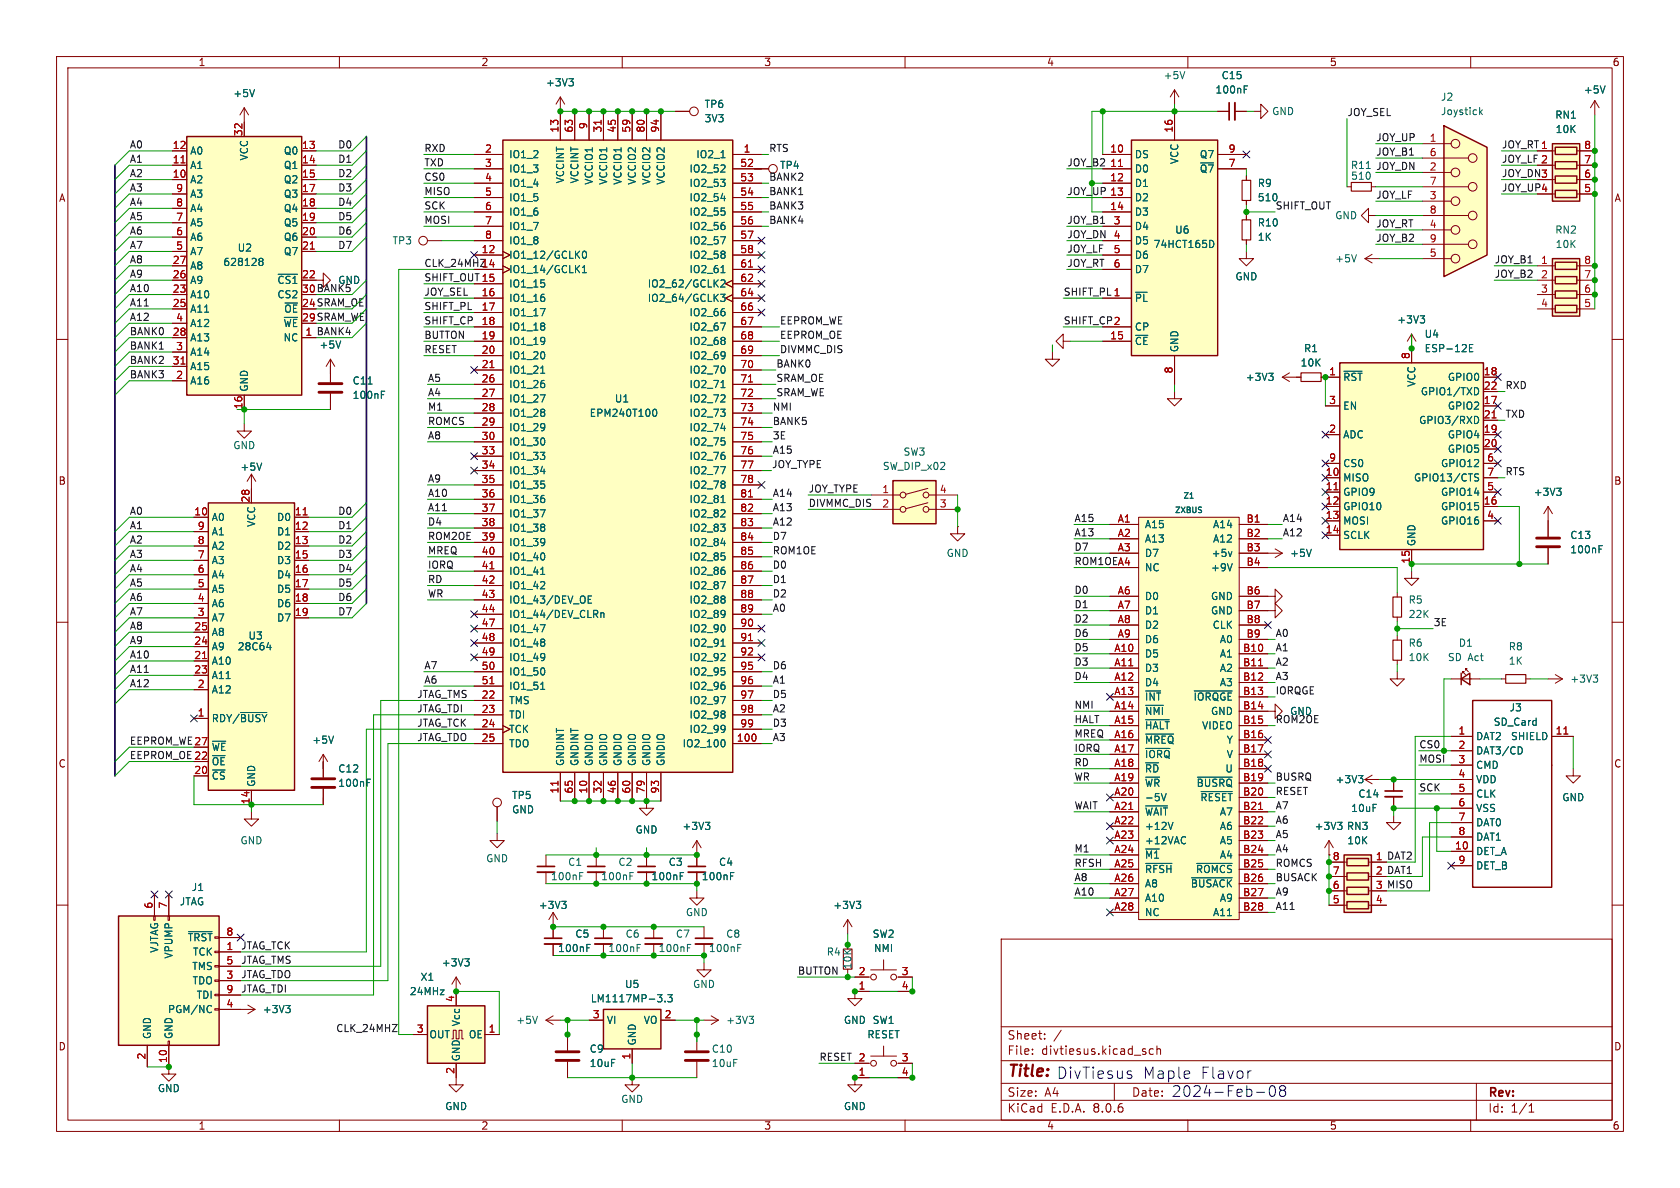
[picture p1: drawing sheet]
<svg xmlns="http://www.w3.org/2000/svg" width="297mm" height="210mm" viewBox="0 0 297 210" stroke-linecap="round" stroke-linejoin="round" font-family="sans-serif">
<defs><g id="words">
<text font-size="2.8" fill="#840000" x="178" y="190.9">Title:</text>
<g font-size="2.8" fill="#0000c2">
<text x="186.7" y="190.9">DivTiesus</text>
<text x="202" y="190.9">Maple</text>
<text x="212.2" y="190.9">Flavor</text>
</g>
<text font-size="2.6" fill="#0000c2" x="207" y="194.1">2024-Feb-08</text>
<g font-size="2.1" fill="#840000">
<text x="178" y="184">Sheet:</text>
<text x="178" y="186.7">File:</text>
<text x="184.1" y="186.7">divtiesus.kicad_sch</text>
<text x="178" y="196.9">KiCad</text>
<text x="178" y="194.1">Size:</text>
<text x="184.7" y="194.1">A4</text>
<text x="185.7" y="196.9">E.D.A.</text>
<text x="193.3" y="196.9">8.0.6</text>
<text x="200" y="194.1">Date:</text>
<text x="263" y="194.3">Rev:</text>
<text x="263" y="196.9">Id:</text>
<text x="267.1" y="196.9">1/1</text>
</g>
<g font-size="1.8" fill="#840000">
<text x="35" y="11.9">1</text>
<text x="85" y="11.9">2</text>
<text x="135" y="11.9">3</text>
<text x="185" y="11.9">4</text>
<text x="235" y="11.9">5</text>
<text x="285" y="11.9">6</text>
<text x="10.3" y="35.9">A</text>
<text x="285.3" y="35.9">A</text>
<text x="53.3" y="51.8">30 BANK5</text>
<text x="53.3" y="54.4">24 SRAM_OE</text>
<text x="53.3" y="56.9">29 SRAM_WE</text>
<text x="10.3" y="85.9">B</text>
<text x="285.3" y="85.9">B</text>
<text x="10.3" y="135.9">C</text>
<text x="285.3" y="135.9">C</text>
<text x="243.1" y="154.7">2 DAT1</text>
<text x="10.3" y="185.9">D</text>
<text x="285.3" y="185.9">D</text>
<text x="35" y="199.9">1</text>
<text x="85" y="199.9">2</text>
<text x="135" y="199.9">3</text>
<text x="185" y="199.9">4</text>
<text x="235" y="199.9">5</text>
<text x="285" y="199.9">6</text>
</g>
<g font-size="1.8" fill="#006464">
<text x="41.1" y="17.4">+5V</text>
<text x="96.4" y="15.5">+3V3</text>
<text x="205.6" y="14.2">+5V</text>
<text x="214.8" y="16.7">100nF</text>
<text x="215.9" y="14.2">C15</text>
<text x="279.9" y="16.7">+5V</text>
<text x="124.5" y="19.3">TP6</text>
<text x="124.5" y="21.8">3V3</text>
<text x="224.8" y="20.5">GND</text>
<text x="254.6" y="18">J2</text>
<text x="254.6" y="20.5">Joystick</text>
<text x="274.9" y="21.2">RN1</text>
<text x="274.9" y="23.7">10K</text>
<text x="33.5" y="27.5">A0</text>
<text x="44" y="28.5" transform="rotate(-90 44 28.5)">VCC</text>
<text x="50.1" y="27.5">Q0</text>
<text x="89.9" y="28.2">IO1_2</text>
<text x="123" y="28.2">IO2_1</text>
<text x="200.5" y="28.2">DS</text>
<text x="208.5" y="29.1" transform="rotate(-90 208.5 29.1)">VCC</text>
<text x="212" y="28.2">Q7</text>
<text x="33.5" y="32.6">A2</text>
<text x="33.5" y="30.1">A1</text>
<text x="33.5" y="35.2">A3</text>
<text x="50.1" y="30.1">Q1</text>
<text x="50.1" y="32.6">Q2</text>
<text x="50.1" y="35.2">Q3</text>
<text x="89.9" y="30.7">IO1_3</text>
<text x="89.9" y="33.2">IO1_4</text>
<text x="89.9" y="35.8">IO1_5</text>
<text x="99.9" y="32.5" transform="rotate(-90 99.9 32.5)">VCCINT</text>
<text x="102.5" y="32.5" transform="rotate(-90 102.5 32.5)">VCCINT</text>
<text x="105" y="32.8" transform="rotate(-90 105 32.8)">VCCIO1</text>
<text x="107.5" y="32.8" transform="rotate(-90 107.5 32.8)">VCCIO1</text>
<text x="110.1" y="32.8" transform="rotate(-90 110.1 32.8)">VCCIO1</text>
<text x="112.6" y="32.8" transform="rotate(-90 112.6 32.8)">VCCIO2</text>
<text x="115.2" y="32.8" transform="rotate(-90 115.2 32.8)">VCCIO2</text>
<text x="117.7" y="32.8" transform="rotate(-90 117.7 32.8)">VCCIO2</text>
<text x="121.8" y="30.7">IO2_52</text>
<text x="121.8" y="33.2">IO2_53</text>
<text x="121.8" y="35.8">IO2_54</text>
<text x="137.8" y="30.1">TP4</text>
<text x="200.5" y="30.7">D0</text>
<text x="200.5" y="33.2">D1</text>
<text x="200.5" y="35.8">D2</text>
<text x="212" y="30.7">~{Q7}</text>
<text x="222.3" y="33.2">R9</text>
<text x="222.3" y="35.8">510</text>
<text x="238.7" y="30.1">R11</text>
<text x="238.7" y="32">510</text>
<text x="33.5" y="40.2">A5</text>
<text x="33.5" y="37.7">A4</text>
<text x="50.1" y="37.7">Q4</text>
<text x="50.1" y="40.2">Q5</text>
<text x="89.9" y="38.3">IO1_6</text>
<text x="89.9" y="40.9">IO1_7</text>
<text x="121.8" y="38.3">IO2_55</text>
<text x="121.8" y="40.9">IO2_56</text>
<text x="200.5" y="38.3">D3</text>
<text x="200.5" y="40.9">D4</text>
<text x="207.7" y="41.5">U6</text>
<text x="222.3" y="40.2">R10</text>
<text x="235.9" y="39">GND</text>
<text x="274.9" y="41.5">RN2</text>
<text x="33.5" y="47.9">A8</text>
<text x="33.5" y="45.3">A7</text>
<text x="33.5" y="42.8">A6</text>
<text x="39.4" y="47.2">628128</text>
<text x="41.9" y="44.7">U2</text>
<text x="50.1" y="42.8">Q6</text>
<text x="50.1" y="45.3">Q7</text>
<text x="69.3" y="43.4">TP3</text>
<text x="89.9" y="45.9">IO1_12/GCLK0</text>
<text x="89.9" y="43.4">IO1_8</text>
<text x="121.8" y="43.4">IO2_57</text>
<text x="121.8" y="45.9">IO2_58</text>
<text x="200.5" y="43.4">D5</text>
<text x="200.5" y="45.9">D6</text>
<text x="203.8" y="44">74HCT165D</text>
<text x="222.3" y="42.8">1K</text>
<text x="235.9" y="46.6">+5V</text>
<text x="274.9" y="44">10K</text>
<text x="33.5" y="52.9">A10</text>
<text x="33.5" y="50.4">A9</text>
<text x="48.9" y="50.4">~{CS1}</text>
<text x="48.9" y="52.9">CS2</text>
<text x="59.7" y="50.4">GND</text>
<text x="89.9" y="48.5">IO1_14/GCLK1</text>
<text x="89.9" y="51">IO1_15</text>
<text x="89.9" y="53.6">IO1_16</text>
<text x="114.4" y="51">IO2_62/GCLK2</text>
<text x="114.4" y="53.6">IO2_64/GCLK3</text>
<text x="121.8" y="48.5">IO2_61</text>
<text x="200.5" y="53.6">~{PL}</text>
<text x="200.5" y="48.5">D7</text>
<text x="218.3" y="49.8">GND</text>
<text x="33.5" y="55.5">A11</text>
<text x="33.5" y="58">A12</text>
<text x="50" y="58">~{WE}</text>
<text x="50.1" y="55.5">~{OE}</text>
<text x="89.9" y="56.1">IO1_17</text>
<text x="89.9" y="58.6">IO1_18</text>
<text x="121.8" y="56.1">IO2_66</text>
<text x="121.8" y="58.6">IO2_67</text>
<text x="200.5" y="58.6">CP</text>
<text x="246.9" y="57.4">+3V3</text>
<text x="251.8" y="59.9">U4</text>
<text x="33.5" y="60.6">A13</text>
<text x="33.5" y="63.1">A14</text>
<text x="33.5" y="65.6">A15</text>
<text x="50" y="60.6">NC</text>
<text x="56.4" y="61.8">+5V</text>
<text x="89.9" y="61.2">IO1_19</text>
<text x="89.9" y="63.7">IO1_20</text>
<text x="121.8" y="61.2">IO2_68</text>
<text x="121.8" y="63.7">IO2_69</text>
<text x="200.5" y="61.2">~{CE}</text>
<text x="208.5" y="62.4" transform="rotate(-90 208.5 62.4)">GND</text>
<text x="229.8" y="65">10K</text>
<text x="230.4" y="62.5">R1</text>
<text x="251.8" y="62.5">ESP-12E</text>
<text x="33.5" y="68.2">A16</text>
<text x="44" y="69.3" transform="rotate(-90 44 69.3)">GND</text>
<text x="62.2" y="70.7">100nF</text>
<text x="62.2" y="68.2">C11</text>
<text x="89.9" y="66.3">IO1_21</text>
<text x="89.9" y="68.8">IO1_26</text>
<text x="89.9" y="71.3">IO1_27</text>
<text x="108.6" y="71.3">U1</text>
<text x="121.8" y="66.3">IO2_70</text>
<text x="121.8" y="68.8">IO2_71</text>
<text x="121.8" y="71.3">IO2_72</text>
<text x="220.1" y="67.5">+3V3</text>
<text x="237.4" y="67.5">~{RST}</text>
<text x="250.4" y="68.5" transform="rotate(-90 250.4 68.5)">VCC</text>
<text x="251.1" y="70.1">GPIO1/TXD</text>
<text x="255.9" y="67.5">GPIO0</text>
<text x="89.9" y="73.9">IO1_28</text>
<text x="89.9" y="76.4">IO1_29</text>
<text x="104.1" y="73.9">EPM240T100</text>
<text x="121.8" y="73.9">IO2_73</text>
<text x="121.8" y="76.4">IO2_74</text>
<text x="237.4" y="77.7">ADC</text>
<text x="237.4" y="72.6">EN</text>
<text x="250.8" y="75.2">GPIO3/RXD</text>
<text x="255.9" y="72.6">GPIO2</text>
<text x="255.9" y="77.7">GPIO4</text>
<text x="41.1" y="79.6">GND</text>
<text x="42.4" y="83.4">+5V</text>
<text x="89.9" y="79">IO1_30</text>
<text x="89.9" y="81.5">IO1_33</text>
<text x="121.8" y="79">IO2_75</text>
<text x="121.8" y="81.5">IO2_76</text>
<text x="156" y="83.3">SW_DIP_x02</text>
<text x="159.6" y="80.7">SW3</text>
<text x="237.4" y="82.8">CS0</text>
<text x="254.7" y="82.8">GPIO12</text>
<text x="255.9" y="80.2">GPIO5</text>
<text x="89.9" y="84">IO1_34</text>
<text x="89.9" y="86.6">IO1_35</text>
<text x="89.9" y="89.1">IO1_36</text>
<text x="121.8" y="84">IO2_77</text>
<text x="121.8" y="86.6">IO2_78</text>
<text x="121.8" y="89.1">IO2_81</text>
<text x="237.4" y="85.3">MISO</text>
<text x="237.4" y="87.9">GPIO9</text>
<text x="249.9" y="85.3">GPIO13/CTS</text>
<text x="254.7" y="87.9">GPIO14</text>
<text x="271" y="87.9">+3V3</text>
<text x="37.3" y="92.3">A0</text>
<text x="37.3" y="94.8">A1</text>
<text x="45.3" y="93.2" transform="rotate(-90 45.3 93.2)">VCC</text>
<text x="48.9" y="92.3">D0</text>
<text x="48.9" y="94.8">D1</text>
<text x="89.9" y="91.7">IO1_37</text>
<text x="89.9" y="94.2">IO1_38</text>
<text x="121.8" y="91.7">IO2_82</text>
<text x="121.8" y="94.2">IO2_83</text>
<text x="202.3" y="93.6">A15</text>
<text x="214.3" y="93.6">A14</text>
<text x="237.4" y="90.4">GPIO10</text>
<text x="237.4" y="92.9">MOSI</text>
<text x="237.4" y="95.5">SCLK</text>
<text x="254.7" y="90.4">GPIO15</text>
<text x="254.7" y="92.9">GPIO16</text>
<text x="277.5" y="95.5">C13</text>
<text x="37.3" y="99.9">A3</text>
<text x="37.3" y="97.4">A2</text>
<text x="48.9" y="97.4">D2</text>
<text x="48.9" y="99.9">D3</text>
<text x="89.9" y="96.7">IO1_39</text>
<text x="89.9" y="99.3">IO1_40</text>
<text x="89.9" y="101.8">IO1_41</text>
<text x="121.8" y="96.7">IO2_84</text>
<text x="121.8" y="99.3">IO2_85</text>
<text x="121.8" y="101.8">IO2_86</text>
<text x="167.3" y="98.7">GND</text>
<text x="202.3" y="96.1">A13</text>
<text x="202.3" y="98.7">D7</text>
<text x="202.3" y="101.2">NC</text>
<text x="214" y="101.2">+9V</text>
<text x="214.1" y="98.7">+5v</text>
<text x="214.3" y="96.1">A12</text>
<text x="228" y="98.7">+5V</text>
<text x="250.4" y="96.6" transform="rotate(-90 250.4 96.6)">GND</text>
<text x="277.5" y="98">100nF</text>
<text x="37.3" y="107.5">A6</text>
<text x="37.3" y="105">A5</text>
<text x="37.3" y="102.5">A4</text>
<text x="48.9" y="102.5">D4</text>
<text x="48.9" y="105">D5</text>
<text x="48.9" y="107.5">D6</text>
<text x="89.9" y="104.4">IO1_42</text>
<text x="89.9" y="106.9">IO1_43/DEV_OE</text>
<text x="121.8" y="104.4">IO2_87</text>
<text x="121.8" y="106.9">IO2_88</text>
<text x="202.3" y="106.3">D0</text>
<text x="214" y="106.3">GND</text>
<text x="248.9" y="106.9">R5</text>
<text x="37.3" y="112.6">A8</text>
<text x="37.3" y="110.1">A7</text>
<text x="43.8" y="113.3">U3</text>
<text x="48.9" y="110.1">D7</text>
<text x="89.9" y="109.4">IO1_44/DEV_CLRn</text>
<text x="89.9" y="112">IO1_47</text>
<text x="121.8" y="109.4">IO2_89</text>
<text x="121.8" y="112">IO2_90</text>
<text x="202.3" y="108.8">D1</text>
<text x="202.3" y="111.4">D2</text>
<text x="202.3" y="113.9">D6</text>
<text x="214" y="108.8">GND</text>
<text x="214.3" y="111.4">CLK</text>
<text x="215.6" y="113.9">A0</text>
<text x="248.9" y="109.4">22K</text>
<text x="37.3" y="117.7">A10</text>
<text x="37.3" y="115.2">A9</text>
<text x="41.9" y="115.2">28C64</text>
<text x="89.9" y="114.5">IO1_48</text>
<text x="89.9" y="117.1">IO1_49</text>
<text x="89.9" y="119.6">IO1_50</text>
<text x="121.8" y="114.5">IO2_91</text>
<text x="121.8" y="117.1">IO2_92</text>
<text x="121.8" y="119.6">IO2_95</text>
<text x="202.3" y="116.4">D5</text>
<text x="202.3" y="119">D3</text>
<text x="215.6" y="116.4">A1</text>
<text x="215.6" y="119">A2</text>
<text x="248.9" y="114.5">R6</text>
<text x="248.9" y="117.1">10K</text>
<text x="255.9" y="117.1">SD Act</text>
<text x="257.8" y="114.5">D1</text>
<text x="266.6" y="115.2">R8</text>
<text x="266.6" y="117.7">1K</text>
<text x="37.3" y="122.8">A12</text>
<text x="37.3" y="120.2">A11</text>
<text x="89.9" y="124.7">TMS</text>
<text x="89.9" y="122.1">IO1_51</text>
<text x="121.8" y="122.1">IO2_96</text>
<text x="121.8" y="124.7">IO2_97</text>
<text x="202.3" y="121.5">D4</text>
<text x="202.3" y="124.1">~{INT}</text>
<text x="210.9" y="124.1">~{IORQGE}</text>
<text x="215.6" y="121.5">A3</text>
<text x="266.8" y="126">J3</text>
<text x="277.5" y="120.9">+3V3</text>
<text x="37.3" y="127.9">RDY/~{BUSY}</text>
<text x="55.1" y="131.7">+5V</text>
<text x="89.9" y="127.2">TDI</text>
<text x="89.9" y="129.8">TCK</text>
<text x="121.8" y="127.2">IO2_98</text>
<text x="121.8" y="129.8">IO2_99</text>
<text x="202.3" y="126.6">~{NMI}</text>
<text x="202.3" y="129.1">~{HALT}</text>
<text x="202.3" y="131.7">~{MREQ}</text>
<text x="212.4" y="129.1">VIDEO</text>
<text x="214" y="126.6">GND</text>
<text x="216.8" y="131.7">Y</text>
<text x="228" y="126.6">GND</text>
<text x="260.9" y="131">DAT2</text>
<text x="264" y="128.5">SD_Card</text>
<text x="267" y="131">SHIELD</text>
<text x="37.3" y="135.5">~{OE}</text>
<text x="37.3" y="132.9">~{WE}</text>
<text x="59.7" y="136.8">C12</text>
<text x="89.9" y="132.3">TDO</text>
<text x="99.9" y="135.5" transform="rotate(-90 99.9 135.5)">GNDINT</text>
<text x="102.5" y="135.5" transform="rotate(-90 102.5 135.5)">GNDINT</text>
<text x="105" y="135.5" transform="rotate(-90 105 135.5)">GNDIO</text>
<text x="107.5" y="135.5" transform="rotate(-90 107.5 135.5)">GNDIO</text>
<text x="110.1" y="135.5" transform="rotate(-90 110.1 135.5)">GNDIO</text>
<text x="112.6" y="135.5" transform="rotate(-90 112.6 135.5)">GNDIO</text>
<text x="115.2" y="135.5" transform="rotate(-90 115.2 135.5)">GNDIO</text>
<text x="117.7" y="135.5" transform="rotate(-90 117.7 135.5)">GNDIO</text>
<text x="120.6" y="132.3">IO2_100</text>
<text x="202.3" y="134.2">~{IORQ}</text>
<text x="202.3" y="136.8">~{RD}</text>
<text x="216.5" y="136.8">U</text>
<text x="216.8" y="134.2">V</text>
<text x="260.9" y="133.6">DAT3/CD</text>
<text x="260.9" y="136.1">CMD</text>
<text x="37.3" y="138">~{CS}</text>
<text x="45.3" y="139.2" transform="rotate(-90 45.3 139.2)">GND</text>
<text x="59.7" y="139.3">100nF</text>
<text x="90.4" y="141.5">TP5</text>
<text x="90.4" y="144">GND</text>
<text x="202.3" y="139.3">~{WR}</text>
<text x="202.3" y="141.8">-5V</text>
<text x="211.4" y="139.3">~{BUSRQ}</text>
<text x="212.1" y="141.8">~{RESET}</text>
<text x="236" y="138.7">+3V3</text>
<text x="238.8" y="143.7">10uF</text>
<text x="240" y="141.2">C14</text>
<text x="260.9" y="138.7">VDD</text>
<text x="260.9" y="141.2">CLK</text>
<text x="260.9" y="143.7">VSS</text>
<text x="276.1" y="141.8">GND</text>
<text x="42.4" y="149.5">GND</text>
<text x="112.3" y="147.5">GND</text>
<text x="120.5" y="146.9">+3V3</text>
<text x="202.3" y="144.4">~{WAIT}</text>
<text x="202.3" y="146.9">+12V</text>
<text x="202.3" y="149.5">+12VAC</text>
<text x="215.6" y="144.4">A7</text>
<text x="215.6" y="146.9">A6</text>
<text x="215.6" y="149.5">A5</text>
<text x="232.3" y="146.9">+3V3</text>
<text x="238" y="146.9">RN3</text>
<text x="238.1" y="149.5">10K</text>
<text x="260.9" y="146.3">DAT0</text>
<text x="260.9" y="148.8">DAT1</text>
<text x="85.8" y="152.6">GND</text>
<text x="97.3" y="155.8">100nF</text>
<text x="100.3" y="153.3">C1</text>
<text x="106.2" y="155.8">100nF</text>
<text x="109.2" y="153.3">C2</text>
<text x="115.1" y="155.8">100nF</text>
<text x="118.1" y="153.3">C3</text>
<text x="124" y="155.8">100nF</text>
<text x="127" y="153.3">C4</text>
<text x="202.3" y="152">~{M1}</text>
<text x="202.3" y="154.5">~{RFSH}</text>
<text x="211.3" y="154.5">~{ROMCS}</text>
<text x="215.6" y="152">A4</text>
<text x="260.9" y="151.4">DET_A</text>
<text x="260.9" y="153.9">DET_B</text>
<text x="31.7" y="160.2">JTAG</text>
<text x="33.8" y="157.7">J1</text>
<text x="95.1" y="160.9">+3V3</text>
<text x="147.2" y="160.9">+3V3</text>
<text x="202.3" y="157.1">A8</text>
<text x="202.3" y="159.6">A10</text>
<text x="210.4" y="157.1">~{BUSACK}</text>
<text x="215.6" y="159.6">A9</text>
<text x="33.1" y="166.6">~{TRST}</text>
<text x="101.6" y="166">C5</text>
<text x="110.5" y="166">C6</text>
<text x="119.4" y="166">C7</text>
<text x="121.2" y="162.2">GND</text>
<text x="128.3" y="166">C8</text>
<text x="154.2" y="166">SW2</text>
<text x="202.3" y="162.2">NC</text>
<text x="214.3" y="162.2">A11</text>
<text x="28.2" y="168.5" transform="rotate(-90 28.2 168.5)">VJTAG</text>
<text x="30.7" y="169.6" transform="rotate(-90 30.7 169.6)">VPUMP</text>
<text x="33.9" y="171.7">TMS</text>
<text x="34" y="169.1">TCK</text>
<text x="74.3" y="173.6">X1</text>
<text x="78" y="171">+3V3</text>
<text x="98.6" y="168.5">100nF</text>
<text x="107.5" y="168.5">100nF</text>
<text x="116.3" y="168.5">100nF</text>
<text x="125.2" y="168.5">100nF</text>
<text x="146.1" y="169.1">R4</text>
<text x="150.7" y="171.4" transform="rotate(-90 150.7 171.4)">10K</text>
<text x="154.4" y="168.5">NMI</text>
<text x="29.6" y="179.3">PGM/NC</text>
<text x="33.9" y="174.2">TDO</text>
<text x="34.7" y="176.8">TDI</text>
<text x="46.4" y="179.3">+3V3</text>
<text x="72.3" y="176.1">24MHz</text>
<text x="104.3" y="177.4">LM1117MP-3.3</text>
<text x="110.4" y="174.9">U5</text>
<text x="122.4" y="174.9">GND</text>
<text x="26.9" y="183.8" transform="rotate(-90 26.9 183.8)">GND</text>
<text x="30.7" y="183.8" transform="rotate(-90 30.7 183.8)">GND</text>
<text x="75.8" y="183.7">OUT</text>
<text x="81.5" y="181.5" transform="rotate(-90 81.5 181.5)">Vcc</text>
<text x="82.8" y="183.7">OE</text>
<text x="91.2" y="181.2">+5V</text>
<text x="107.2" y="181.2">VI</text>
<text x="112.6" y="184.9" transform="rotate(-90 112.6 184.9)">GND</text>
<text x="113.7" y="181.2">VO</text>
<text x="128.3" y="181.2">+3V3</text>
<text x="149.1" y="181.2">GND SW1</text>
<text x="153.2" y="183.7">RESET</text>
<text x="81.5" y="187.7" transform="rotate(-90 81.5 187.7)">GND</text>
<text x="104.1" y="186.3">C9</text>
<text x="104.1" y="188.8">10uF</text>
<text x="125.7" y="186.3">C10</text>
<text x="125.7" y="188.8">10uF</text>
<text x="27.8" y="193.3">GND</text>
<text x="78.6" y="196.4">GND</text>
<text x="109.7" y="195.2">GND</text>
<text x="149.1" y="196.4">GND</text>
</g>
<g font-size="1.8" fill="#a90000">
<text x="98.8" y="23.5" transform="rotate(-90 98.8 23.5)">13</text>
<text x="101.3" y="23.5" transform="rotate(-90 101.3 23.5)">63</text>
<text x="103.9" y="22.9" transform="rotate(-90 103.9 22.9)">9</text>
<text x="106.4" y="23.5" transform="rotate(-90 106.4 23.5)">31</text>
<text x="109" y="23.5" transform="rotate(-90 109 23.5)">45</text>
<text x="111.5" y="23.5" transform="rotate(-90 111.5 23.5)">59</text>
<text x="114" y="23.5" transform="rotate(-90 114 23.5)">80</text>
<text x="116.6" y="23.5" transform="rotate(-90 116.6 23.5)">94</text>
<text x="207.4" y="23.5" transform="rotate(-90 207.4 23.5)">16</text>
<text x="30.4" y="29">11</text>
<text x="30.4" y="26.4">12</text>
<text x="42.9" y="24.2" transform="rotate(-90 42.9 24.2)">32</text>
<text x="53.3" y="26.4">13</text>
<text x="53.3" y="29">14</text>
<text x="85.7" y="27.1">2</text>
<text x="85.7" y="29.6">3</text>
<text x="130.8" y="29.6">52</text>
<text x="131.4" y="27.1">1</text>
<text x="196.2" y="27.1">10</text>
<text x="196.2" y="29.6">11</text>
<text x="217.1" y="29.6">7</text>
<text x="217.1" y="27.1">9</text>
<text x="252.7" y="25.1">1</text>
<text x="252.7" y="27.7">6</text>
<text x="272.3" y="26.4">1</text>
<text x="272.3" y="29">2</text>
<text x="280" y="29">7</text>
<text x="280" y="26.4">8</text>
<text x="30.4" y="31.5">10</text>
<text x="31" y="34">9</text>
<text x="53.3" y="31.5">15</text>
<text x="53.3" y="34">17</text>
<text x="85.7" y="32.1">4</text>
<text x="85.7" y="34.7">5</text>
<text x="130.8" y="32.1">53</text>
<text x="130.8" y="34.7">54</text>
<text x="196.2" y="32.1">12</text>
<text x="196.2" y="34.7">13</text>
<text x="252.7" y="30.2">2</text>
<text x="252.7" y="35.3">3</text>
<text x="252.7" y="32.8">7</text>
<text x="272.3" y="31.5">3</text>
<text x="272.3" y="34">4</text>
<text x="280" y="34">5</text>
<text x="280" y="31.5">6</text>
<text x="31" y="41.7">6</text>
<text x="31" y="39.1">7</text>
<text x="31" y="36.6">8</text>
<text x="53.3" y="36.6">18</text>
<text x="53.3" y="39.1">19</text>
<text x="53.3" y="41.7">20</text>
<text x="85.7" y="37.2">6</text>
<text x="85.7" y="39.8">7</text>
<text x="130.8" y="37.2">55</text>
<text x="130.8" y="39.8">56</text>
<text x="196.2" y="37.2">14</text>
<text x="196.8" y="39.8">3</text>
<text x="252.7" y="40.4">4</text>
<text x="252.7" y="37.8">8</text>
<text x="30.4" y="46.7">27</text>
<text x="31" y="44.2">5</text>
<text x="53.3" y="44.2">21</text>
<text x="85" y="44.8">12</text>
<text x="85" y="47.4">14</text>
<text x="85.7" y="42.3">8</text>
<text x="130.8" y="42.3">57</text>
<text x="130.8" y="44.8">58</text>
<text x="130.8" y="47.4">61</text>
<text x="196.8" y="44.8">5</text>
<text x="196.8" y="47.4">6</text>
<text x="196.8" y="42.3">4</text>
<text x="252.7" y="45.5">5</text>
<text x="252.7" y="42.9">9</text>
<text x="272.3" y="46.7">1</text>
<text x="280" y="46.7">8</text>
<text x="30.4" y="51.8">23</text>
<text x="30.4" y="49.3">26</text>
<text x="53.3" y="49.3">22</text>
<text x="53.3" y="51.8">30</text>
<text x="85" y="52.5">16</text>
<text x="85" y="49.9">15</text>
<text x="130.8" y="49.9">62</text>
<text x="130.8" y="52.5">64</text>
<text x="196.8" y="52.5">1</text>
<text x="272.3" y="49.3">2</text>
<text x="272.3" y="51.8">3</text>
<text x="280" y="51.8">6</text>
<text x="280" y="49.3">7</text>
<text x="30.4" y="54.4">25</text>
<text x="30.4" y="59.4">28</text>
<text x="31" y="56.9">4</text>
<text x="53.3" y="54.4">24</text>
<text x="53.3" y="56.9">29</text>
<text x="53.9" y="59.4">1</text>
<text x="85" y="55">17</text>
<text x="85" y="57.5">18</text>
<text x="130.8" y="55">66</text>
<text x="130.8" y="57.5">67</text>
<text x="196.8" y="57.5">2</text>
<text x="272.3" y="54.4">4</text>
<text x="280" y="54.4">5</text>
<text x="30.4" y="64.5">31</text>
<text x="31" y="62">3</text>
<text x="85" y="60.1">19</text>
<text x="85" y="62.6">20</text>
<text x="85" y="65.2">21</text>
<text x="130.8" y="60.1">68</text>
<text x="130.8" y="62.6">69</text>
<text x="130.8" y="65.2">70</text>
<text x="196.2" y="60.1">15</text>
<text x="249.3" y="63.6" transform="rotate(-90 249.3 63.6)">8</text>
<text x="31" y="67.1">2</text>
<text x="85" y="67.7">26</text>
<text x="85" y="70.2">27</text>
<text x="130.8" y="67.7">71</text>
<text x="130.8" y="70.2">72</text>
<text x="207.4" y="66.1" transform="rotate(-90 207.4 66.1)">8</text>
<text x="234.9" y="66.4">1</text>
<text x="234.9" y="71.5">3</text>
<text x="262.2" y="71.5">17</text>
<text x="262.2" y="66.4">18</text>
<text x="262.2" y="69">22</text>
<text x="42.9" y="72.4" transform="rotate(-90 42.9 72.4)">16</text>
<text x="85" y="72.8">28</text>
<text x="85" y="75.3">29</text>
<text x="85" y="77.9">30</text>
<text x="130.8" y="72.8">73</text>
<text x="130.8" y="75.3">74</text>
<text x="130.8" y="77.9">75</text>
<text x="234.9" y="76.6">2</text>
<text x="262.2" y="76.6">19</text>
<text x="262.2" y="74">21</text>
<text x="85" y="80.4">33</text>
<text x="85" y="82.9">34</text>
<text x="130.8" y="80.4">76</text>
<text x="130.8" y="82.9">77</text>
<text x="234.9" y="81.7">9</text>
<text x="262.2" y="79.1">20</text>
<text x="262.8" y="81.7">6</text>
<text x="44.2" y="88.9" transform="rotate(-90 44.2 88.9)">28</text>
<text x="85" y="85.5">35</text>
<text x="85" y="88">36</text>
<text x="130.8" y="85.5">78</text>
<text x="130.8" y="88">81</text>
<text x="155.9" y="87.2">1</text>
<text x="155.9" y="89.8">2</text>
<text x="166" y="89.8">3</text>
<text x="166" y="87.2">4</text>
<text x="234.3" y="84.2">10</text>
<text x="234.3" y="86.7">11</text>
<text x="234.3" y="89.3">12</text>
<text x="262.2" y="89.3">16</text>
<text x="262.8" y="86.7">5</text>
<text x="262.8" y="84.2">7</text>
<text x="34.2" y="91.2">10</text>
<text x="34.9" y="93.7">9</text>
<text x="52" y="91.2">11</text>
<text x="52" y="93.7">12</text>
<text x="85" y="90.6">37</text>
<text x="85" y="93.1">38</text>
<text x="85" y="95.6">39</text>
<text x="130.8" y="90.6">82</text>
<text x="130.8" y="93.1">83</text>
<text x="130.8" y="95.6">84</text>
<text x="197.5" y="92.5">A1</text>
<text x="197.5" y="95">A2</text>
<text x="220.3" y="92.5">B1</text>
<text x="220.3" y="95">B2</text>
<text x="234.3" y="91.8">13</text>
<text x="234.3" y="94.4">14</text>
<text x="262.8" y="91.8">4</text>
<text x="34.9" y="101.3">6</text>
<text x="34.9" y="98.8">7</text>
<text x="34.9" y="96.3">8</text>
<text x="52" y="96.3">13</text>
<text x="52" y="98.8">15</text>
<text x="52" y="101.3">16</text>
<text x="85" y="98.2">40</text>
<text x="85" y="100.7">41</text>
<text x="130.8" y="98.2">85</text>
<text x="130.8" y="100.7">86</text>
<text x="197.5" y="97.5">A3</text>
<text x="197.5" y="100.1">A4</text>
<text x="220.3" y="97.5">B3</text>
<text x="220.3" y="100.1">B4</text>
<text x="249.3" y="99.7" transform="rotate(-90 249.3 99.7)">15</text>
<text x="34.9" y="106.4">4</text>
<text x="34.9" y="103.9">5</text>
<text x="52" y="103.9">17</text>
<text x="52" y="106.4">18</text>
<text x="85" y="103.3">42</text>
<text x="85" y="105.8">43</text>
<text x="130.8" y="103.3">87</text>
<text x="130.8" y="105.8">88</text>
<text x="197.5" y="105.2">A6</text>
<text x="197.5" y="107.7">A7</text>
<text x="220.3" y="105.2">B6</text>
<text x="220.3" y="107.7">B7</text>
<text x="34.2" y="111.5">25</text>
<text x="34.9" y="109">3</text>
<text x="52" y="109">19</text>
<text x="85" y="108.3">44</text>
<text x="85" y="110.9">47</text>
<text x="85" y="113.4">48</text>
<text x="130.8" y="108.3">89</text>
<text x="130.8" y="110.9">90</text>
<text x="130.8" y="113.4">91</text>
<text x="197.5" y="110.2">A8</text>
<text x="197.5" y="112.8">A9</text>
<text x="220.3" y="110.2">B8</text>
<text x="220.3" y="112.8">B9</text>
<text x="34.2" y="116.6">21</text>
<text x="34.2" y="119.1">23</text>
<text x="34.2" y="114">24</text>
<text x="85" y="116">49</text>
<text x="85" y="118.5">50</text>
<text x="130.8" y="116">92</text>
<text x="130.8" y="118.5">95</text>
<text x="196.9" y="115.3">A10</text>
<text x="196.9" y="117.9">A11</text>
<text x="219.7" y="115.3">B10</text>
<text x="219.7" y="117.9">B11</text>
<text x="34.9" y="121.7">2</text>
<text x="85" y="123.6">22</text>
<text x="85" y="121">51</text>
<text x="130.8" y="121">96</text>
<text x="130.8" y="123.6">97</text>
<text x="196.9" y="120.4">A12</text>
<text x="196.9" y="122.9">A13</text>
<text x="196.9" y="125.5">A14</text>
<text x="219.7" y="120.4">B12</text>
<text x="219.7" y="122.9">B13</text>
<text x="219.7" y="125.5">B14</text>
<text x="34.2" y="131.8">27</text>
<text x="34.9" y="126.7">1</text>
<text x="85" y="126.1">23</text>
<text x="85" y="128.7">24</text>
<text x="85" y="131.2">25</text>
<text x="130.2" y="131.2">100</text>
<text x="130.8" y="126.1">98</text>
<text x="130.8" y="128.7">99</text>
<text x="196.9" y="128">A15</text>
<text x="196.9" y="130.6">A16</text>
<text x="219.7" y="128">B15</text>
<text x="219.7" y="130.6">B16</text>
<text x="257.7" y="129.9">1</text>
<text x="274.9" y="129.9">11</text>
<text x="34.2" y="136.9">20</text>
<text x="34.2" y="134.4">22</text>
<text x="196.9" y="133.1">A17</text>
<text x="196.9" y="135.6">A18</text>
<text x="219.7" y="133.1">B17</text>
<text x="219.7" y="135.6">B18</text>
<text x="257.7" y="132.5">2</text>
<text x="257.7" y="135">3</text>
<text x="257.7" y="137.5">4</text>
<text x="44.2" y="142.3" transform="rotate(-90 44.2 142.3)">14</text>
<text x="98.8" y="140.4" transform="rotate(-90 98.8 140.4)">11</text>
<text x="101.3" y="140.4" transform="rotate(-90 101.3 140.4)">65</text>
<text x="103.9" y="140.4" transform="rotate(-90 103.9 140.4)">10</text>
<text x="106.4" y="140.4" transform="rotate(-90 106.4 140.4)">32</text>
<text x="109" y="140.4" transform="rotate(-90 109 140.4)">46</text>
<text x="111.5" y="140.4" transform="rotate(-90 111.5 140.4)">60</text>
<text x="114" y="140.4" transform="rotate(-90 114 140.4)">79</text>
<text x="116.6" y="140.4" transform="rotate(-90 116.6 140.4)">93</text>
<text x="196.9" y="138.2">A19</text>
<text x="196.9" y="140.7">A20</text>
<text x="196.9" y="143.3">A21</text>
<text x="219.7" y="138.2">B19</text>
<text x="219.7" y="140.7">B20</text>
<text x="219.7" y="143.3">B21</text>
<text x="257.7" y="140.1">5</text>
<text x="257.7" y="142.6">6</text>
<text x="196.9" y="145.8">A22</text>
<text x="196.9" y="148.3">A23</text>
<text x="219.7" y="145.8">B22</text>
<text x="219.7" y="148.3">B23</text>
<text x="257.7" y="145.2">7</text>
<text x="257.7" y="147.7">8</text>
<text x="196.9" y="150.9">A24</text>
<text x="196.9" y="153.4">A25</text>
<text x="196.9" y="156">A26</text>
<text x="219.7" y="150.9">B24</text>
<text x="219.7" y="153.4">B25</text>
<text x="219.7" y="156">B26</text>
<text x="235.5" y="154.7">7</text>
<text x="235.5" y="152.1">8</text>
<text x="243.1" y="152.1">1</text>
<text x="243.1" y="154.7">2</text>
<text x="257.1" y="150.2">10</text>
<text x="257.7" y="152.8">9</text>
<text x="27.1" y="160.7" transform="rotate(-90 27.1 160.7)">6</text>
<text x="29.6" y="160.7" transform="rotate(-90 29.6 160.7)">7</text>
<text x="196.9" y="158.5">A27</text>
<text x="196.9" y="161">A28</text>
<text x="219.7" y="158.5">B27</text>
<text x="219.7" y="161">B28</text>
<text x="235.5" y="159.8">5</text>
<text x="235.5" y="157.2">6</text>
<text x="243.1" y="159.8">4</text>
<text x="243.1" y="157.2">3</text>
<text x="39.9" y="165.5">8</text>
<text x="39.9" y="168">1</text>
<text x="39.9" y="173.1">3</text>
<text x="39.9" y="170.6">5</text>
<text x="151.7" y="172.5">2</text>
<text x="159.3" y="172.5">3</text>
<text x="39.9" y="178.2">4</text>
<text x="39.9" y="175.6">9</text>
<text x="80.4" y="177.2" transform="rotate(-90 80.4 177.2)">4</text>
<text x="151.7" y="175">1</text>
<text x="159.3" y="175">4</text>
<text x="73.6" y="182.6">3</text>
<text x="86.3" y="182.6">1</text>
<text x="104.7" y="180.1">3</text>
<text x="117.4" y="180.1">2</text>
<text x="25.8" y="187.4" transform="rotate(-90 25.8 187.4)">2</text>
<text x="29.6" y="188" transform="rotate(-90 29.6 188)">10</text>
<text x="80.4" y="189.9" transform="rotate(-90 80.4 189.9)">2</text>
<text x="111.5" y="187.4" transform="rotate(-90 111.5 187.4)">1</text>
<text x="151.7" y="190.2">1</text>
<text x="151.7" y="187.7">2</text>
<text x="159.3" y="187.7">3</text>
<text x="159.3" y="190.2">4</text>
</g>
<g font-size="1.8" fill="#0f0f0f">
<text x="238.1" y="20.6">JOY_SEL</text>
<text x="22.9" y="26.3">A0</text>
<text x="22.9" y="28.9">A1</text>
<text x="59.7" y="28.9">D1</text>
<text x="59.7" y="26.3">D0</text>
<text x="74.9" y="29.5">TXD</text>
<text x="74.9" y="27">RXD</text>
<text x="135.9" y="27">RTS</text>
<text x="188.6" y="29.5">JOY_B2</text>
<text x="243.2" y="27.6">JOY_B1</text>
<text x="243.2" y="25.1">JOY_UP</text>
<text x="265.4" y="26.3">JOY_RT1</text>
<text x="265.4" y="28.9">JOY_LF 2</text>
<text x="22.9" y="33.9">A3</text>
<text x="22.9" y="31.4">A2</text>
<text x="59.7" y="31.4">D2</text>
<text x="59.7" y="33.9">D3</text>
<text x="74.9" y="32">CS0</text>
<text x="74.9" y="34.6">MISO</text>
<text x="135.9" y="34.6">BANK1</text>
<text x="135.9" y="32">BANK2</text>
<text x="188.6" y="34.6">JOY_UP 13</text>
<text x="243.2" y="35.2">JOY_LF</text>
<text x="243.2" y="30.1">JOY_DN</text>
<text x="265.4" y="33.9">JOY_UP4</text>
<text x="265.4" y="31.4">JOY_DN3</text>
<text x="22.9" y="36.5">A4</text>
<text x="22.9" y="39">A5</text>
<text x="22.9" y="41.6">A6</text>
<text x="59.7" y="41.6">D6</text>
<text x="59.7" y="36.5">D4</text>
<text x="59.7" y="39">D5</text>
<text x="74.9" y="37.1">SCK</text>
<text x="74.9" y="39.7">MOSI</text>
<text x="135.9" y="37.1">BANK3</text>
<text x="135.9" y="39.7">BANK4</text>
<text x="188.6" y="39.7">JOY_B1</text>
<text x="225.4" y="37.1">SHIFT_OUT</text>
<text x="243.2" y="40.3">JOY_RT</text>
<text x="22.9" y="46.6">A8</text>
<text x="22.9" y="44.1">A7</text>
<text x="59.7" y="44.1">D7</text>
<text x="74.9" y="47.3">CLK_24MHZ14</text>
<text x="188.6" y="42.2">JOY_DN 4</text>
<text x="188.6" y="44.7">JOY_LF</text>
<text x="188.6" y="47.3">JOY_RT</text>
<text x="243.2" y="42.8">JOY_B2</text>
<text x="264.2" y="46.6">JOY_B1</text>
<text x="22.9" y="49.2">A9</text>
<text x="22.9" y="51.7">A10</text>
<text x="74.9" y="49.8">SHIFT_OUT15</text>
<text x="74.9" y="52.4">JOY_SEL</text>
<text x="188" y="52.4">SHIFT_PL 1</text>
<text x="264.2" y="49.2">JOY_B2</text>
<text x="22.9" y="54.3">A11</text>
<text x="22.9" y="56.8">A12</text>
<text x="22.9" y="59.3">BANK0</text>
<text x="53.9" y="59.4">1 BANK4</text>
<text x="74.9" y="54.9">SHIFT_PL</text>
<text x="74.9" y="57.4">SHIFT_CP</text>
<text x="74.9" y="60">BUTTON</text>
<text x="137.8" y="60">EEPROM_OE</text>
<text x="137.8" y="57.4">EEPROM_WE</text>
<text x="188" y="57.4">SHIFT_CP2</text>
<text x="22.9" y="61.9">BANK1</text>
<text x="22.9" y="64.4">BANK2</text>
<text x="74.9" y="62.5">RESET</text>
<text x="137.2" y="65.1">BANK0</text>
<text x="137.8" y="62.5">DIVMMC_DIS</text>
<text x="22.9" y="67">BANK3</text>
<text x="75.6" y="67.6">A5</text>
<text x="75.6" y="70.1">A4</text>
<text x="137.2" y="70.1">SRAM_WE</text>
<text x="137.2" y="67.6">SRAM_OE</text>
<text x="266.1" y="68.9">RXD</text>
<text x="75.6" y="75.2">ROMCS</text>
<text x="75.6" y="72.7">M1</text>
<text x="75.6" y="77.8">A8</text>
<text x="136.5" y="77.8">3E</text>
<text x="136.5" y="72.7">NMI</text>
<text x="136.5" y="75.2">BANK5</text>
<text x="266.1" y="73.9">TXD</text>
<text x="136.4" y="82.8">JOY_TYPE</text>
<text x="136.5" y="80.3">A15</text>
<text x="75.6" y="85.4">A9</text>
<text x="75.6" y="87.9">A10</text>
<text x="136.5" y="87.9">A14</text>
<text x="142.9" y="87.2">JOY_TYPE</text>
<text x="142.9" y="89.7">DIVMMC_DIS</text>
<text x="266.1" y="84.1">RTS</text>
<text x="22.9" y="91.1">A0</text>
<text x="22.9" y="93.6">A1</text>
<text x="59.7" y="93.6">D1</text>
<text x="59.7" y="91.1">D0</text>
<text x="75.6" y="95.5">ROM2OE</text>
<text x="75.6" y="93">D4</text>
<text x="75.6" y="90.5">A11</text>
<text x="136.5" y="90.5">A13</text>
<text x="136.5" y="93">A12</text>
<text x="136.5" y="95.5">D7</text>
<text x="189.9" y="94.9">A13</text>
<text x="189.9" y="92.4">A15</text>
<text x="226.7" y="94.9">A12</text>
<text x="226.7" y="92.4">A14</text>
<text x="22.9" y="96.2">A2</text>
<text x="22.9" y="101.3">A4</text>
<text x="22.9" y="98.7">A3</text>
<text x="59.7" y="98.7">D3</text>
<text x="59.7" y="96.2">D2</text>
<text x="59.7" y="101.3">D4</text>
<text x="75.6" y="98.1">MREQ</text>
<text x="75.6" y="100.6">IORQ</text>
<text x="136.5" y="98.1">ROM1OE</text>
<text x="136.5" y="100.6">D0</text>
<text x="189.9" y="100">ROM1OEA4</text>
<text x="189.9" y="97.4">D7</text>
<text x="22.9" y="106.3">A6</text>
<text x="22.9" y="103.8">A5</text>
<text x="59.7" y="103.8">D5</text>
<text x="59.7" y="106.3">D6</text>
<text x="75.6" y="103.2">RD</text>
<text x="75.6" y="105.7">WR</text>
<text x="136.5" y="103.2">D1</text>
<text x="136.5" y="105.7">D2</text>
<text x="189.9" y="105.1">D0</text>
<text x="189.9" y="107.6">D1</text>
<text x="22.9" y="111.4">A8</text>
<text x="22.9" y="108.9">A7</text>
<text x="22.9" y="114">A9</text>
<text x="59.7" y="108.9">D7</text>
<text x="136.5" y="108.2">A0</text>
<text x="189.9" y="112.7">D6</text>
<text x="189.9" y="110.1">D2</text>
<text x="225.4" y="112.7">A0</text>
<text x="253.4" y="110.8">3E</text>
<text x="22.9" y="119">A11</text>
<text x="22.9" y="116.5">A10</text>
<text x="74.9" y="118.4">A7</text>
<text x="136.5" y="118.4">D6</text>
<text x="189.9" y="117.8">D3</text>
<text x="189.9" y="115.2">D5</text>
<text x="225.4" y="117.8">A2</text>
<text x="225.4" y="115.2">A1</text>
<text x="22.9" y="121.6">A12</text>
<text x="73.7" y="123.5">JTAG_TMS</text>
<text x="74.9" y="120.9">A6</text>
<text x="136.5" y="123.5">D5</text>
<text x="136.5" y="120.9">A1</text>
<text x="189.9" y="125.4">NMI</text>
<text x="189.9" y="120.3">D4</text>
<text x="225.4" y="120.3">A3</text>
<text x="225.4" y="122.8">IORQGE</text>
<text x="22.9" y="131.7">EEPROM_WE27</text>
<text x="73.7" y="128.6">JTAG_TCK</text>
<text x="73.7" y="131.1">JTAG_TDO</text>
<text x="73.7" y="126">JTAG_TDI</text>
<text x="136.5" y="131.1">A3</text>
<text x="136.5" y="128.6">D3</text>
<text x="136.5" y="126">A2</text>
<text x="189.9" y="130.5">MREQ</text>
<text x="189.9" y="127.9">HALT</text>
<text x="225.4" y="127.9">ROM2OE</text>
<text x="22.9" y="134.3">EEPROM_OE22</text>
<text x="189.9" y="135.5">RD</text>
<text x="189.9" y="133">IORQ</text>
<text x="250.8" y="134.9">MOSI</text>
<text x="250.8" y="132.4">CS0</text>
<text x="189.9" y="143.2">WAIT</text>
<text x="189.9" y="138.1">WR</text>
<text x="225.4" y="143.2">A7</text>
<text x="225.4" y="140.6">RESET</text>
<text x="225.4" y="138.1">BUSRQ</text>
<text x="250.8" y="140">SCK</text>
<text x="225.4" y="148.2">A5</text>
<text x="225.4" y="145.7">A6</text>
<text x="189.9" y="150.8">M1</text>
<text x="189.9" y="155.9">A8</text>
<text x="189.9" y="153.3">RFSH</text>
<text x="225.4" y="155.9">BUSACK</text>
<text x="225.4" y="153.3">ROMCS</text>
<text x="225.4" y="150.8">A4</text>
<text x="243.1" y="152.1">1 DAT2</text>
<text x="189.9" y="158.4">A10</text>
<text x="225.4" y="160.9">A11</text>
<text x="225.4" y="158.4">A9</text>
<text x="243.1" y="157.2">3 MISO</text>
<text x="42.5" y="167.9">JTAG_TCK</text>
<text x="42.5" y="173">JTAG_TDO</text>
<text x="42.5" y="170.5">JTAG_TMS</text>
<text x="141" y="172.4">BUTTON</text>
<text x="42.5" y="175.5">JTAG_TDI</text>
<text x="59.3" y="182.5">CLK_24MHZ</text>
<text x="144.8" y="187.6">RESET 2</text>
</g>
<g font-size="1.4" fill="#006464">
<text x="209.1" y="88.4">Z1</text>
<text x="207.6" y="90.9">ZXBUS</text>
</g>
</g></defs>
<g fill="none" stroke="#840000" stroke-width=".18">
<path d="M10 10h277v190h-277zM12 12h273v186h-273zM60 10v2M110 10v2M160 10v2M210 10v2M260 10v2M281.9 17.8l-.7 1.3M281.9 17.8v2.5M281.9 17.8l.8 1.3M220.3 38.1v.8M238.1 33h.8"/>
<path d="M242.4 33h.8M10 60h2M220.3 42.4v.8M249.6 59.1l-.8 1.2M249.6 59.1v2.5M249.6 59.1l.7 1.2M285 60h2M226.7 66.7h3.3M226.7 66.7l1.3 .7M228 65.9l-1.3 .8M233.6 66.7h.7M10 110h2"/>
<path d="M285 110h2M10 160h2M123.2 157.5v1.3h1.3l-1.3 1.2-1.3-1.2h1.3M123.2 151.1v2.1M123.2 154.2v2M285 160h2M177 166h108v32h-108zM60 198v2M110 198v2M160 198v2M177 194.5h108M177 191.5h108"/>
<path d="M177 187.5h108M177 181.5h108M182.5 186.3v.1M182.5 185.5v.1M184.7 183.6v.1M184.7 182.8v.1M187.6 182.1l-1.3 2M197 191.5v3M203.9 185.5l-.4-.1-.3 .3v.4l.1 .2h.6M204.5 185.5l.2-.1 .4 .1 .1 .9M204.5 184.9v1.5M210 198v2"/>
<path d="M260 198v2M261 191.5v6.5M270.3 196.6h.9M270.3 195.5l.4-.4v1.5"/>
</g>
<path d="M219.6 38.9h1.5v3.5h-1.5zM238.9 32.3h3.5v1.5h-3.5zM230 65.9h3.6v1.5h-3.6z" fill="none" stroke="#840000" stroke-width=".2"/>
<path d="M283.8 15.2l-.5 1.3M241.5 29.8h.8M251.1 55.8h.8l-.5 .5M251.6 56.3l.3 .3v.3l-.3 .2M224.3 66h.8l-.5 .5M224.8 66.5l.3 .2v.3l-.3 .3M129.1 154.9h.5M129.1 154.2h.7" fill="none" stroke="#006464" stroke-width=".18"/>
<path d="M121.7 154.2h3" fill="none" stroke="#840000" stroke-width=".33"/>
<path d="M121.7 153.2h3" fill="none" stroke="#840000" stroke-width=".3"/>
<path d="M274.4 25.4h4.9v10.2h-4.9z" fill="#ffffc2"/>
<path d="M274.4 25.4h4.9v10.2h-4.9zM275 26h3.8v1.3h-3.8zM275 28.6h3.8v1.2h-3.8zM275 31.1h3.8v1.3h-3.8zM275 33.7h3.8v1.2h-3.8z" fill="none" stroke="#840000" stroke-width=".25"/>
<g fill="none" stroke="#840000" stroke-width=".18">
<path d="M271.8 26.7h3.2M271.8 29.2h3.2M271.8 31.8h3.2M271.8 34.3h3.2M278.8 26.7h3.1M278.8 29.2h3.1M278.8 31.8h3.1M278.8 34.3h3.1M273.7 89.5l-.8 1.3M273.7 89.5v2.6M273.7 89.5l.7 1.3M44.4 143.5v1.3h1.3l-1.3 1.3-1.2-1.3h1.2"/>
<path d="M123.2 148.6l-.8 1.3M123.2 148.6v2.5M123.2 148.6l.8 1.3M42.5 178.4h2.6M43.8 177.7l1.3 .7M45.1 178.4l-1.3 .8"/>
</g>
<path d="M275.2 86.3h.8l-.4 .5M275.7 86.8l.3 .2v.3l-.3 .3M124.7 145.4h.8l-.4 .4M125.2 145.8l.3 .3v.3l-.3 .2M50.5 177.7h.8l-.4 .5M51.1 178.2l.2 .3v.3l-.2 .2" fill="none" stroke="#006464" stroke-width=".18"/>
<path d="M200 24.8h15.3v38.1h-15.3z" fill="#ffffc2"/>
<path d="M200 24.8h15.3v38.1h-15.3zM258.3 119v2M258.3 120l1.5-1v2zM260.3 123.8h14v33h-14z" fill="none" stroke="#840000" stroke-width=".25"/>
<g fill="none" stroke="#840000" stroke-width=".18">
<path d="M207.6 19.7v5.1M194.9 27.3h5.1M194.9 29.8h5.1M194.9 32.4h5.1M194.9 34.9h5.1M194.9 37.5h5.1M215.3 27.3h5M215.3 29.8h5M55.9 49.5h1.2v-1.2l1.3 1.2-1.3 1.3v-1.3M194.9 52.7h5.1M194.9 57.8h5.1M194.9 40h5.1"/>
<path d="M194.9 42.5h5.1M194.9 45.1h5.1M194.9 47.6h5.1M220.3 44.5v1.2h1.3l-1.3 1.3-1.2-1.3h1.2M194.9 60.3h5.1M207.6 62.9v5M258.6 119v-.3h.2h-.2l.5 .6M259.1 118.5v-.3h.2h-.2l.5 .5M57.1 134.6v2.8M57.1 139.4v2.8M256.5 120h5.1M256.5 130.2h3.8"/>
<path d="M256.5 132.7h3.8M256.5 135.3h3.8M256.5 137.8h3.8M274.3 130.2h3.8M278.1 135.9v1.3h1.3l-1.3 1.2-1.2-1.2h1.2M256.5 150.5h3.8M256.5 140.3h3.8M256.5 142.9h3.8M256.5 145.4h3.8M256.5 148h3.8M256.5 153h3.8M151.1 188h2.6"/>
<path d="M153.9 186.7h4.6M156.2 184.9v1.8M158.7 188h2.6M161.3 190.5h-10.2v1.3h1.3l-1.3 1.2-1.2-1.2h1.2"/>
<circle cx="154.4" cy="188" r=".51"/>
<circle cx="158" cy="188" r=".51"/>
</g>
<path d="M200.8 51.7h2M214.2 42.5a.68 .68 0 0 1 .4 .6 .68 .68 0 0 1-.4 .7M64.9 138.3h.4M64.9 137.7h.6M268.9 132.1l.2 .5v.4l-.2 .2" fill="none" stroke="#006464" stroke-width=".18"/>
<path d="M197.7 29.4h.8M276.5 129.8h.7" fill="none" stroke="#a90000" stroke-width=".18"/>
<path d="M55.1 139.2h4.1M55.1 137.7h4.1" fill="none" stroke="#840000" stroke-width=".51"/>
<path d="M237.6 151.1h4.8v10.2h-4.8z" fill="#ffffc2"/>
<path d="M237.6 151.1h4.8v10.2h-4.8zM238.1 151.8h3.8v1.2h-3.8zM238.1 154.3h3.8v1.3h-3.8zM238.1 156.8h3.8v1.3h-3.8zM238.1 159.4h3.8v1.3h-3.8z" fill="none" stroke="#840000" stroke-width=".25"/>
<g fill="none" stroke="#840000" stroke-width=".18">
<path d="M234.9 151.1h.1M234.9 152.4h3.2M234.9 154.9h3.2M234.9 157.5h3.2M234.9 148.6l-.7 1.3M234.9 148.6v2.5M234.9 148.6l.8 1.3M241.9 152.4h3.2M241.9 154.9h.7M241.9 157.5h3.2M151.1 175.3v1.2h1.3l-1.3 1.3-1.2-1.3h1.2M234.9 160h3.2"/>
<path d="M241.9 160h3.2"/>
</g>
<path d="M236.5 145.4h.7l-.4 .4M237 145.8l.2 .3v.3l-.2 .2" fill="none" stroke="#006464" stroke-width=".18"/>
<path d="M36.8 88.9h15.3v50.8h-15.3z" fill="#ffffc2"/>
<path d="M36.8 88.9h15.3v50.8h-15.3z" fill="none" stroke="#840000" stroke-width=".25"/>
<g fill="none" stroke="#840000" stroke-width=".18">
<path d="M221.6 19.7h1.3v-1.3l1.3 1.3-1.3 1.3v-1.3M220.3 31.1v.8M220.3 35.4v.8M34.3 91.4h2.5M34.3 94h2.5M34.3 96.5h2.5M34.3 99.1h2.5M44.4 86.4v2.5M52.1 91.4h2.5M52.1 94h2.5M52.1 96.5h2.5M52.1 99.1h2.5"/>
<path d="M34.3 101.6h2.5M34.3 104.1h2.5M34.3 106.7h2.5M34.3 109.2h2.5M34.3 116.8h2.5M34.3 119.4h2.5M34.3 114.3h2.5M34.3 111.8h2.5M52.1 101.6h2.5M52.1 104.1h2.5M52.1 106.7h2.5M52.1 109.2h2.5"/>
<path d="M247 104.8v.7M247 109.1v.8M247 112.4v.8M247 116.7v.8M249.6 101v1.2h1.2l-1.2 1.3-1.3-1.3h1.3M34.3 127h2.5M34.3 121.9h2.5M34.3 137.2h2.5M34.3 134.6h2.5M34.3 132.1h2.5M44.4 139.7v2.5M246.4 144.1v1.3h1.2l-1.2 1.3-1.3-1.3h1.3"/>
<path d="M97.8 179.6l-1.3 .7M29.8 188.6v1.3h1.3l-1.3 1.2-1.2-1.2h1.2M96.5 180.3l1.3 .8M96.5 180.3h2.6"/>
</g>
<path d="M47.2 114.5h.7M47.8 114v.9M37.6 131h2.3M42.5 126h4.7M95 179.6l-.4 1.3" fill="none" stroke="#006464" stroke-width=".18"/>
<path d="M53.6 91h.7M35.8 116.4h.7" fill="none" stroke="#a90000" stroke-width=".18"/>
<path d="M219.6 31.9h1.5v3.5h-1.5zM246.3 105.5h1.5v3.6h-1.5zM246.3 113.2h1.5v3.5h-1.5z" fill="none" stroke="#840000" stroke-width=".2"/>
<path d="M21 161.9h17.7v22.9h-17.7z" fill="#ffffc2"/>
<path d="M21 161.9h17.7v22.9h-17.7z" fill="none" stroke="#840000" stroke-width=".25"/>
<g fill="none" stroke="#840000" stroke-width=".18">
<path d="M207.6 69.2v1.3h1.3l-1.3 1.3-1.2-1.3h1.2M27.3 158.1v3.8M29.8 158.1v3.8M27.2 161.9h.2v.8h-.2zM29.7 161.9h.3v.8h-.3zM38 178.3h.7v.3h-.7zM38 175.8h.7v.2h-.7zM38 173.2h.7v.3h-.7zM38 170.7h.7v.2h-.7zM38 168.1h.7v.3h-.7zM38.7 168.3h3.8M38.7 173.4h3.8"/>
<path d="M38.7 178.4h3.8M38.7 170.8h3.8M38.7 165.7h3.8M38.7 175.9h3.8M26 184.8v3.8M29.7 184h.3v.8h-.3zM29.8 184.8v3.8"/>
</g>
<path d="M33.3 164.7h4.2M37.1 177.7l.3 .2M37.4 178.9l-.3 .1" fill="none" stroke="#006464" stroke-width=".18"/>
<path d="M255.3 22.2l7.6 3.8v19.1l-7.6 3.8z" fill="#ffffc2"/>
<g fill="none" stroke="#840000" stroke-width=".18">
<path d="M43.2 19.1l-.8 1.2M43.2 19.1v2.5M43.2 19.1l.7 1.2M251.5 38.1h8.1M251.5 35.6h5M251.5 33h8.1M251.5 30.5h5M251.5 27.9h8.1M251.5 25.4h5M251.5 45.7h5M251.5 43.2h8.1M251.5 40.6h5"/>
<path d="M247 118.7v1.3h1.3l-1.3 1.3-1.3-1.3h1.3M246.4 137.8v2M246.4 140.8v2.1"/>
<circle cx="257.3" cy="35.6" r=".76"/>
<circle cx="257.3" cy="30.5" r=".76"/>
<circle cx="257.3" cy="25.4" r=".76"/>
<circle cx="260.4" cy="27.9" r=".76"/>
<circle cx="260.4" cy="38.1" r=".76"/>
<circle cx="260.4" cy="33" r=".76"/>
<circle cx="257.3" cy="40.6" r=".76"/>
<circle cx="257.3" cy="45.7" r=".76"/>
<circle cx="260.4" cy="43.2" r=".76"/>
</g>
<path d="M255.3 22.2l7.6 3.8v19.1l-7.6 3.8z" fill="none" stroke="#840000" stroke-width=".25"/>
<path d="M45 15.8l-.4 1.3M261.6 19v1.3M261.7 19.8l.4 .5M262.1 19.4l-.5 .5" fill="none" stroke="#006464" stroke-width=".18"/>
<path d="M244.9 140.8h3" fill="none" stroke="#840000" stroke-width=".33"/>
<path d="M244.9 139.8h3" fill="none" stroke="#840000" stroke-width=".3"/>
<path d="M33 24.1h20.3v45.8h-20.3z" fill="#ffffc2"/>
<path d="M33 24.1h20.3v45.8h-20.3z" fill="none" stroke="#840000" stroke-width=".25"/>
<g fill="none" stroke="#840000" stroke-width=".18">
<path d="M207.6 15.9l-.7 1.2M207.6 15.9v2.5M207.6 15.9l.8 1.2M215.3 19.7h2M218.3 19.7h2M30.5 31.8h2.5M30.5 29.2h2.5M30.5 26.7h2.5M30.5 34.3h2.5M30.5 36.8h2.5M30.5 39.4h2.5M43.2 21.6v2.5"/>
<path d="M53.3 31.8h2.6M53.3 29.2h2.6M53.3 26.7h2.6M53.3 34.3h2.6M53.3 36.8h2.6M53.3 39.4h2.6M241.9 38.1v-1.3l-1.2 1.3 1.2 1.3v-1.3h1.3M30.5 59.7h2.5M30.5 41.9h2.5M30.5 44.5h2.5M30.5 49.5h2.5M30.5 52.1h2.5"/>
<path d="M30.5 54.6h2.5M30.5 47h2.5M30.5 57.2h2.5M53.3 59.7h2.6M53.3 41.9h2.6M53.3 44.5h2.6M53.3 49.5h2.6M241.3 45.7l1.3 .8M241.3 45.7h2.5M242.6 45l-1.3 .7M30.5 67.3h2.5M30.5 62.2h2.5"/>
<path d="M30.5 64.8h2.5M43.2 69.9v2.5M58.4 63.5l-.7 1.3M58.4 63.5v2.5M58.4 63.5l.8 1.3M44.4 83.8l-.7 1.3M44.4 83.8v2.6M44.4 83.8l.8 1.3M169.3 93.1v1.3h1.3l-1.3 1.2-1.3-1.2h1.3M169.3 93.1h.1M224.2 105.4h1.2v-1.3l1.3 1.3-1.3 1.3v-1.3M241.3 137.8l1.3 .8"/>
<path d="M241.3 137.8h2.5M242.6 137l-1.3 .8M87.9 147.3v1.3h1.3l-1.3 1.3-1.3-1.3h1.3M87.9 142.6v2.6M96.5 151.1v2.1M96.5 154.2v2M105.4 151.1v2.1M105.4 154.2v2M97.8 161.3l-.8 1.3M97.8 161.3v2.5M97.8 161.3l.8 1.3M124.5 170.2v1.3h1.2l-1.2 1.2-1.3-1.2h1.3"/>
<path d="M124.5 163.8v2.1M124.5 166.9v2M100.3 182.9v2.8M100.3 187.7v2.8"/>
<circle cx="87.9" cy="141.9" r=".76"/>
</g>
<path d="M32 28.8h.7M54.9 44h.7M32 64.4h.7" fill="none" stroke="#a90000" stroke-width=".18"/>
<g fill="none" stroke="#006464" stroke-width=".18">
<path d="M209.5 12.6l-.5 1.3M220 15.8h.4M220 15.2h.6M45.8 46l.2 .2M45.8 45.9l.2-.2h.4l.1 .3-.2 .2M46 46.2h.3M46 46.2l-.2 .3M46.3 46.2l.2 .3-.1 .3-.4 .1-.2-.2M49.2 48.5h3.4M239.8 45l-.4 1.3M60.2 60.3l-.4 1.2M46.3 81.9l-.5 1.2"/>
<path d="M240.2 137.1h.7l-.4 .5M240.7 137.6l.2 .2v.3l-.2 .3M99.3 159.3h.8l-.4 .5M99.8 159.8l.3 .3v.3l-.3 .2M102.5 154.9h.4M102.5 154.2h.6M111.4 154.9h.4M111.4 154.2h.6M130.4 167.6h.4M130.4 166.9h.6"/>
</g>
<path d="M218.3 18.2v3M95 154.2h3M103.9 154.2h3M122.9 166.9h3.1" fill="none" stroke="#840000" stroke-width=".33"/>
<path d="M217.3 18.2v3M95 153.2h3M103.9 153.2h3M122.9 165.9h3.1" fill="none" stroke="#840000" stroke-width=".3"/>
<path d="M98.3 187.5h4.1M98.3 185.9h4.1" fill="none" stroke="#840000" stroke-width=".51"/>
<path d="M106.7 178.4h10.1v7h-10.1z" fill="#ffffc2"/>
<path d="M106.7 178.4h10.1v7h-10.1z" fill="none" stroke="#840000" stroke-width=".25"/>
<g fill="none" stroke="#840000" stroke-width=".18">
<path d="M133.3 29.8h2.6M43.2 74.9v1.3h1.2l-1.2 1.3-1.3-1.3h1.3M224.2 108h1.2v-1.3l1.3 1.3-1.3 1.2v-1.2M114.3 141.6v1.3h1.3l-1.3 1.2-1.3-1.2h1.3M114.3 151.1v2.1M114.3 154.2v2M97.8 163.8v2.1M97.8 166.9v2M115.6 163.8v2.1M115.6 166.9v2M104.1 180.3h2.6M111.8 185.4v2.6"/>
<path d="M116.8 180.3h2.6"/>
<circle cx="136.7" cy="29.8" r=".76"/>
</g>
<path d="M120.3 154.9h.4M120.3 154.2h.6M103.7 167.6h.5M103.7 166.9h.7M116.2 175.8h.8l-.4 .5M117 176.4v.6M117.6 177v.1M118 175.8h.8l-.4 .5 .4 .1v.6l-.2 .1-.6-.1M121.5 167.6h.5M121.5 166.9h.6" fill="none" stroke="#006464" stroke-width=".18"/>
<path d="M112.8 154.2h3M96.3 166.9h3M114 166.9h3.1" fill="none" stroke="#840000" stroke-width=".33"/>
<path d="M112.8 153.2h3M96.3 165.9h3M114 165.9h3.1" fill="none" stroke="#840000" stroke-width=".3"/>
<path d="M236.9 64.1h25.4v33.1h-25.4z" fill="#ffffc2"/>
<path d="M236.9 64.1h25.4v33.1h-25.4z" fill="none" stroke="#840000" stroke-width=".25"/>
<g fill="none" stroke="#840000" stroke-width=".18">
<path d="M119.4 19.7h2.5M234.3 66.7h2.6M234.3 71.8h2.6M234.3 76.8h2.6M249.6 61.6v2.5M262.3 66.7h2.5M262.3 71.8h2.5M262.3 76.8h2.5M262.3 79.4h2.5M262.3 74.3h2.5M262.3 69.2h2.5M224.2 97.8h2.5"/>
<path d="M225.4 97l1.3 .8M226.7 97.8l-1.3 .8M234.3 84.5h2.6M234.3 87h2.6M234.3 89.5h2.6M234.3 92.1h2.6M234.3 94.6h2.6M234.3 81.9h2.6M249.6 97.2v2.5M262.3 84.5h2.5M262.3 87h2.5M262.3 89.5h2.5"/>
<path d="M262.3 92.1h2.5M262.3 81.9h2.5M224.2 125.7h1.2v-1.2l1.3 1.2-1.3 1.3v-1.3M111.8 190.5v1.3h1.2l-1.2 1.2-1.3-1.2h1.3"/>
<circle cx="122.7" cy="19.7" r=".76"/>
</g>
<path d="M237.6 65.6h3.2M259.8 61.5h.4M260.4 60.9h-.6v1.3h.6M260.7 73.6a.64 .64 0 0 1 .7 .6 .64 .64 0 0 1-.7 .7M261 68.5a.69 .69 0 0 1 .4 .7 .69 .69 0 0 1-.4 .6M231.8 97.1l-.4 1.3M260.8 84.3l.5 .2 .1 .3-.2 .2h-.5M260.8 83.8h.6" fill="none" stroke="#006464" stroke-width=".18"/>
<path d="M263.8 73.9h.7M235.8 86.6h.8" fill="none" stroke="#a90000" stroke-width=".18"/>
<path d="M157.9 85h7.6v7.6h-7.6z" fill="#ffffc2"/>
<g fill="none" stroke="#840000" stroke-width=".18">
<path d="M75.6 42.5h2.5M154.1 87.5h5M154.1 90h5M164 88.9l-3.9 1M164 86.3l-3.9 1.1M164.2 87.5h5.1M164.2 90h5.1M275 119.3l1.2 .7M273.7 120h2.5M276.2 120l-1.2 .8"/>
<circle cx="74.8" cy="42.5" r=".76"/>
<circle cx="159.6" cy="87.5" r=".51"/>
<circle cx="159.6" cy="90" r=".51"/>
<circle cx="163.7" cy="90" r=".51"/>
<circle cx="163.7" cy="87.5" r=".51"/>
</g>
<path d="M157.9 85h7.6v7.6h-7.6z" fill="none" stroke="#840000" stroke-width=".25"/>
<path d="M281.7 119.3h.7l-.4 .5M282.2 119.8l.2 .3v.3l-.2 .2" fill="none" stroke="#006464" stroke-width=".18"/>
<path d="M75.6 177.8h10.1v10.2h-10.1z" fill="#ffffc2"/>
<path d="M75.6 177.8h10.1v10.2h-10.1z" fill="none" stroke="#840000" stroke-width=".25"/>
<g fill="none" stroke="#840000" stroke-width=".18">
<path d="M99.1 17.1l-.8 1.3M99.1 17.1v2.6M99.1 17.1l.7 1.3M80.6 175.3v2.5M125.7 179.6l1.3 .7M73 182.9h2.6M79.9 183.6h.2v-1.5h.5v1.5h.6v-1.5h.5v1.5h.2M80.6 188v2.5M85.7 182.9h2.6M123.2 182.9v2.8M123.2 187.7v2.8M124.5 180.3h2.5"/>
<path d="M127 180.3l-1.3 .8"/>
</g>
<path d="M100.6 13.9h.8l-.5 .5M101.1 14.4l.3 .2v.3l-.3 .3M132.4 179.6h.8l-.4 .5M133 180.1l.2 .3v.3l-.2 .2" fill="none" stroke="#006464" stroke-width=".18"/>
<path d="M121.2 187.5h4M121.2 185.9h4" fill="none" stroke="#840000" stroke-width=".51"/>
<path d="M274.4 45.7h4.9v10.2h-4.9z" fill="#ffffc2"/>
<path d="M274.4 45.7h4.9v10.2h-4.9zM275 46.4h3.8v1.2h-3.8zM275 48.9h3.8v1.3h-3.8zM275 51.4h3.8v1.3h-3.8zM275 54h3.8v1.2h-3.8z" fill="none" stroke="#840000" stroke-width=".25"/>
<g fill="none" stroke="#840000" stroke-width=".18">
<path d="M271.8 47h3.2M271.8 49.5h3.2M271.8 52.1h3.2M271.8 54.6h3.2M278.8 47h3.1M278.8 49.5h3.1M278.8 52.1h3.1M278.8 54.6h3.1M186.1 62.2v1.3h1.2l-1.2 1.3-1.3-1.3h1.3M80.6 172.7l.8 1.3M80.6 172.7v2.6M80.6 172.7l-.7 1.3"/>
<path d="M149.9 162.6l-.8 1.2M149.9 162.6v2.5M149.9 167v.8M149.9 171.3v.8M149.9 162.6l.7 1.2M151.1 175.3h10.2M151.1 172.7h2.6M153.9 171.5h4.6M156.2 169.7v1.8M158.7 172.7h2.6"/>
<circle cx="154.4" cy="172.7" r=".51"/>
<circle cx="158" cy="172.7" r=".51"/>
</g>
<path d="M151.4 159.3h.8l-.5 .5M151.9 159.8l.3 .3v.3l-.3 .2M82.2 169.5h.7l-.4 .5M82.7 170l.2 .2v.3l-.2 .3" fill="none" stroke="#006464" stroke-width=".18"/>
<path d="M149.1 167.8h1.5v3.5h-1.5z" fill="none" stroke="#840000" stroke-width=".2"/>
<path d="M88.9 24.8h40.6v111.7h-40.6z" fill="#ffffc2"/>
<path d="M88.9 24.8h40.6v111.7h-40.6z" fill="none" stroke="#840000" stroke-width=".25"/>
<g fill="none" stroke="#840000" stroke-width=".18">
<path d="M99.1 19.7v5.1M101.6 19.7v5.1M104.1 19.7v5.1M106.7 19.7v5.1M109.2 19.7v5.1M111.8 19.7v5.1M114.3 19.7v5.1M116.8 19.7v5.1M83.8 27.3h5.1M83.8 29.8h5.1M83.8 32.4h5.1M83.8 34.9h5.1"/>
<path d="M83.8 37.5h5.1M129.5 27.3h5.1M129.5 29.8h5.1M129.5 32.4h5.1M129.5 34.9h5.1M129.5 37.5h5.1M83.8 45.1h5.1M83.8 47.6h5.1M83.8 50.2h5.1M83.8 52.7h5.1M83.8 55.2h5.1M83.8 57.8h5.1"/>
<path d="M83.8 40h5.1M83.8 42.5h5.1M88.9 44.5l1.3 .6-1.3 .6M88.9 47l1.3 .6-1.3 .7M129.5 49.5l-1.2 .7 1.2 .6M129.5 52.1l-1.2 .6 1.2 .6M129.5 45.1h5.1M129.5 47.6h5.1M129.5 50.2h5.1M129.5 52.7h5.1M129.5 55.2h5.1M129.5 57.8h5.1"/>
<path d="M129.5 40h5.1M129.5 42.5h5.1M58.4 64.8v2.8M58.4 69.6v2.8M83.8 60.3h5.1M83.8 62.9h5.1M83.8 65.4h5.1M83.8 67.9h5.1M83.8 70.5h5.1M83.8 73h5.1M83.8 75.6h5.1M83.8 78.1h5.1"/>
<path d="M129.5 60.3h5.1M129.5 62.9h5.1M129.5 65.4h5.1M129.5 67.9h5.1M129.5 70.5h5.1M129.5 73h5.1M129.5 75.6h5.1M129.5 78.1h5.1M188 60.3v-1.2l-1.3 1.2 1.3 1.3v-1.3h1.2M83.8 80.6h5.1M83.8 83.2h5.1M83.8 85.7h5.1"/>
<path d="M83.8 88.3h5.1M83.8 90.8h5.1M83.8 93.3h5.1M83.8 95.9h5.1M83.8 98.4h5.1M129.5 80.6h5.1M129.5 83.2h5.1M129.5 85.7h5.1M129.5 88.3h5.1M129.5 90.8h5.1M129.5 93.3h5.1M129.5 95.9h5.1"/>
<path d="M129.5 98.4h5.1M83.8 101h5.1M83.8 103.5h5.1M83.8 106h5.1M83.8 108.6h5.1M83.8 111.1h5.1M83.8 113.7h5.1M83.8 116.2h5.1M83.8 118.7h5.1M129.5 101h5.1M129.5 103.5h5.1M129.5 106h5.1"/>
<path d="M129.5 108.6h5.1M129.5 111.1h5.1M129.5 113.7h5.1M129.5 116.2h5.1M129.5 118.7h5.1M57.1 133.4l-.7 1.2M57.1 133.4v2.5M57.1 133.4l.8 1.2M83.8 131.4h5.1M83.8 123.8h5.1M83.8 126.4h5.1M83.8 128.9h5.1"/>
<path d="M83.8 121.3h5.1M88.9 128.3l1.3 .6-1.3 .6M99.1 136.5v5.1M101.6 136.5v5.1M104.1 136.5v5.1M106.7 136.5v5.1M109.2 136.5v5.1M111.8 136.5v5.1M114.3 136.5v5.1M116.8 136.5v5.1M129.5 131.4h5.1M129.5 123.8h5.1"/>
<path d="M129.5 126.4h5.1M129.5 128.9h5.1M129.5 121.3h5.1"/>
</g>
<g fill="none" stroke="#006464" stroke-width=".18">
<path d="M127.4 30.4h.8M127.4 31.7h.8l-.4 .5M127.5 27.9h.7M127.5 35.1h.7M128.1 29.3v.4M128.1 32.3v.5M128.1 37.4v.5M128.1 39.9v.6M95.5 54.6h.9l-.6 1.2M96.2 50.1v.5M96.2 52.6v.6M96.2 57.2v.3"/>
<path d="M96.2 57.8v.4M96.2 59.8v.8M101.9 47.5l.6 .7M102.5 46.9l-.8 .8M103 48.2h.7M103 47.3l.3-.4v1.3M103.1 44.5l.2-.1a.68 .68 0 0 1 .4 .6 .68 .68 0 0 1-.4 .7 .84 .84 0 0 1-.2-1.2zM127.4 52h.8l-.4 .5 .3 .1v.6l-.2 .1-.5-.1M127.4 41.9h.8l-.5 1.2M127.4 57.1h.8l-.5 1.3M127.5 49.6l.4-.1 .3 .3-.8 .9h.8M127.5 48.2h.7"/>
<path d="M128.1 44.5v.3M128.1 45.1v.4M128.1 55.2v.5M128.1 59.8v.3M65.1 67.9h.7M67.4 69.8h.4M67.4 69.2h.6M95.5 69.8h.9l-.6 1.3M95.5 80h.8l-.4 .4M95.6 66h.7M96.2 62.4v.8M96.2 67.9v.5"/>
<path d="M96.2 72.5v.3M96.2 73v.5M96.2 75v.8M96.2 77.7v.7M96.3 60.2l-.1 .1M96.3 75.4l-.1 .1M115.5 72.5l.2-.2a.68 .68 0 0 1 .4 .7 .68 .68 0 0 1-.4 .6l-.2-.1M127.4 71.1h.8M127.4 72.3h.8l-.4 .5M127.5 68.5h.7M127.5 75.7h.7M128.1 60.3v.5"/>
<path d="M128.1 62.3v.8M128.1 65v.7M128.1 69.9v.4M128.1 72.9v.6M128.1 78v.6M128.2 62.7l-.1 .1M95.5 90.1h.9l-.6 1.3M95.6 83.3h.8M96.2 80.6v.5M96.2 85.6v.6M96.2 88.2v.5M96.2 92.8v.3"/>
<path d="M96.2 93.3v.5M96.2 95.3v.9M96.2 98v.8M96.3 95.7l-.1 .2M127.4 82.5h.8l-.5 1.3M127.4 91.4h.8M127.4 92.7h.8l-.4 .4M127.5 88.8h.7M127.5 96h.7M128.1 80.6v.5M128.1 85.2v.3M128.1 85.7v.5"/>
<path d="M128.1 90.2v.5M128.1 93.3v.5M128.1 98.3v.6M95.5 104.1h.8M95.5 110.4h.9l-.6 1.3M95.6 101.5h.7M96.2 102.9v.5M96.2 113.1v.3M96.2 113.6v.5M96.2 115.6v.9M96.2 118.3v.8M96.3 116.1l-.1 .1"/>
<path d="M104 106h.4M104.6 105.4h-.6v1.2h.6M106.2 108.3v.9M106.2 108.4l.2-.1 .3 .1 .1 .8M127.4 102.8h.8l-.5 1.3M127.4 116.8h.8M127.5 114.2h.7M128.1 100.9v.5M128.1 105.5v.3M128.1 106v.5M128.1 108v.9M128.1 110.7v.8"/>
<path d="M128.1 115.6v.5M128.1 118.7v.5M128.2 108.4l-.1 .2M59 130.1l-.5 1.3M95.6 121.9h.7M127.4 123.1h.8l-.5 1.3M127.9 130.8a.79 .79 0 0 1 0 1.2M128.1 121.2v.5M128.1 125.8v.3M128.1 126.3v.5M128.1 128.3v.9M128.2 128.8l-.1 .1"/>
</g>
<path d="M106.3 21.3v.7M132.3 47.2h.7M86.6 65h.7M132.3 67.5h.7M132.3 87.8h.7M86.6 100.5h.7M132.3 113.2h.7M86.6 120.9h.7M98.6 138.1v.7" fill="none" stroke="#a90000" stroke-width=".18"/>
<path d="M56.4 69.3h4.1M56.4 67.8h4.1" fill="none" stroke="#840000" stroke-width=".51"/>
<path d="M201.3 91.4h17.8v71.2h-17.8z" fill="#ffffc2"/>
<g fill="none" stroke="#840000" stroke-width=".18">
<path d="M99.1 19.7v5.1M101.6 19.7v5.1M104.1 19.7v5.1M106.7 19.7v5.1M109.2 19.7v5.1M111.8 19.7v5.1M114.3 19.7v5.1M116.8 19.7v5.1M119.4 19.7h2.5M207.6 19.7v5.1M215.3 19.7h2M218.3 19.7h2"/>
<path d="M30.5 26.7h2.5M30.5 29.2h2.5M30.5 31.8h2.5M30.5 34.3h2.5M30.5 36.8h2.5M30.5 39.4h2.5M43.2 21.6v2.5M53.3 26.7h2.6M53.3 29.2h2.6M53.3 31.8h2.6M53.3 34.3h2.6M53.3 36.8h2.6"/>
<path d="M53.3 39.4h2.6M83.8 29.8h5.1M83.8 27.3h5.1M83.8 32.4h5.1M83.8 34.9h5.1M83.8 37.5h5.1M129.5 29.8h6.4M129.5 27.3h5.1M129.5 32.4h5.1M129.5 34.9h5.1M129.5 37.5h5.1M194.9 29.8h5.1"/>
<path d="M194.9 27.3h5.1M194.9 32.4h5.1M194.9 34.9h5.1M194.9 37.5h5.1M215.3 29.8h5M215.3 27.3h5M220.3 31.1v.8M220.3 35.4v.8M220.3 38.1v.8M271.8 26.7h2.5M271.8 29.2h2.5M271.8 31.8h2.5"/>
<path d="M271.8 34.3h2.5M279.4 26.7h2.5M279.4 29.2h2.5M279.4 31.8h2.5M279.4 34.3h2.5M30.5 59.7h2.5M30.5 41.9h2.5M30.5 44.5h2.5M30.5 49.5h2.5M30.5 52.1h2.5M30.5 54.6h2.5M30.5 47h2.5"/>
<path d="M30.5 57.2h2.5M53.3 59.7h2.6M53.3 41.9h2.6M53.3 44.5h2.6M53.3 49.5h2.6M83.8 52.7h5.1M83.8 57.8h5.1M83.8 40h5.1M83.8 42.5h5.1M83.8 45.1h5.1M83.8 47.6h5.1M83.8 50.2h5.1"/>
<path d="M83.8 55.2h5.1M88.9 44.5l1.3 .6-1.3 .6M88.9 47l1.3 .6-1.3 .7M129.5 49.5l-1.2 .7 1.2 .6M129.5 52.1l-1.2 .6 1.2 .6M129.5 52.7h5.1M129.5 57.8h5.1M129.5 40h5.1M129.5 42.5h5.1M129.5 45.1h5.1M129.5 47.6h5.1M129.5 50.2h5.1"/>
<path d="M129.5 55.2h5.1M194.9 52.7h5.1M194.9 57.8h5.1M194.9 40h5.1M194.9 42.5h5.1M194.9 45.1h5.1M194.9 47.6h5.1M220.3 42.4v.8M30.5 67.3h2.5M30.5 62.2h2.5M30.5 64.8h2.5M43.2 69.9v2.5"/>
<path d="M58.4 64.8v2.8M58.4 69.6v2.8M83.8 60.3h5.1M83.8 62.9h5.1M83.8 65.4h5.1M83.8 67.9h5.1M83.8 70.5h5.1M83.8 73h5.1M83.8 75.6h5.1M83.8 78.1h5.1M129.5 60.3h5.1M129.5 62.9h5.1"/>
<path d="M129.5 65.4h5.1M129.5 67.9h5.1M129.5 70.5h5.1M129.5 73h5.1M129.5 75.6h5.1M129.5 78.1h5.1M194.9 60.3h5.1M207.6 62.9v5M229.2 66.7h.8M233.6 66.7h3.3M234.3 71.8h2.6M234.3 76.8h2.6"/>
<path d="M249.6 61.6v2.5M262.3 66.7h2.5M262.3 71.8h2.5M262.3 76.8h2.5M262.3 79.4h2.5M262.3 74.3h2.5M262.3 69.2h2.5M34.3 91.4h2.5M34.3 94h2.5M34.3 96.5h2.5M34.3 99.1h2.5M44.4 86.4v2.5"/>
<path d="M52.1 91.4h2.5M52.1 94h2.5M52.1 96.5h2.5M52.1 99.1h2.5M83.8 80.6h5.1M83.8 83.2h5.1M83.8 85.7h5.1M83.8 88.3h5.1M83.8 90.8h5.1M83.8 93.3h5.1M83.8 95.9h5.1M83.8 98.4h5.1"/>
<path d="M129.5 80.6h5.1M129.5 83.2h5.1M129.5 85.7h5.1M129.5 88.3h5.1M129.5 90.8h5.1M129.5 93.3h5.1M129.5 95.9h5.1M129.5 98.4h5.1M196.2 92.7h5.1M196.2 95.3h5.1M196.2 97.8h5.1M201.3 91.4h17.8v71.2h-17.8z"/>
<path d="M219.1 92.7h5.1M219.1 95.3h5.1M219.1 97.8h5.1M234.3 84.5h2.6M234.3 87h2.6M234.3 89.5h2.6M234.3 92.1h2.6M234.3 94.6h2.6M234.3 81.9h2.6M249.6 97.2v2.5M262.3 84.5h2.5M262.3 87h2.5"/>
<path d="M262.3 89.5h2.5M262.3 92.1h2.5M262.3 81.9h2.5M273.7 92.1v2.8M273.7 96.9v2.8M34.3 101.6h2.5M34.3 104.1h2.5M34.3 106.7h2.5M34.3 109.2h2.5M34.3 116.8h2.5M34.3 119.4h2.5M34.3 114.3h2.5"/>
<path d="M34.3 111.8h2.5M52.1 101.6h2.5M52.1 104.1h2.5M52.1 106.7h2.5M52.1 109.2h2.5M83.8 101h5.1M83.8 103.5h5.1M83.8 106h5.1M83.8 108.6h5.1M83.8 111.1h5.1M83.8 113.7h5.1M83.8 116.2h5.1"/>
<path d="M83.8 118.7h5.1M129.5 101h5.1M129.5 103.5h5.1M129.5 106h5.1M129.5 108.6h5.1M129.5 111.1h5.1M129.5 113.7h5.1M129.5 116.2h5.1M129.5 118.7h5.1M196.2 115.6h5.1M196.2 118.1h5.1M196.2 100.3h5.1"/>
<path d="M196.2 105.4h5.1M196.2 108h5.1M196.2 110.5h5.1M196.2 113h5.1M219.1 115.6h5.1M219.1 118.1h5.1M219.1 100.3h5.1M219.1 105.4h5.1M219.1 108h5.1M219.1 110.5h5.1M219.1 113h5.1M34.3 127h2.5"/>
<path d="M34.3 121.9h2.5M34.3 137.2h2.5M34.3 134.6h2.5M34.3 132.1h2.5M44.4 139.7v2.5M57.1 134.6v2.8M57.1 139.4v2.8M83.8 131.4h5.1M83.8 123.8h5.1M83.8 126.4h5.1M83.8 128.9h5.1M83.8 121.3h5.1"/>
<path d="M88.9 128.3l1.3 .6-1.3 .6M99.1 136.5v5.1M101.6 136.5v5.1M104.1 136.5v5.1M106.7 136.5v5.1M109.2 136.5v5.1M111.8 136.5v5.1M114.3 136.5v5.1M116.8 136.5v5.1M129.5 131.4h5.1M129.5 123.8h5.1M129.5 126.4h5.1"/>
<path d="M129.5 128.9h5.1M129.5 121.3h5.1M196.2 120.7h5.1M196.2 123.2h5.1M196.2 125.7h5.1M196.2 128.3h5.1M196.2 130.8h5.1M196.2 133.4h5.1M196.2 135.9h5.1M196.2 138.4h5.1M219.1 120.7h5.1M219.1 123.2h5.1"/>
<path d="M219.1 125.7h5.1M219.1 128.3h5.1M219.1 130.8h5.1M219.1 133.4h5.1M219.1 135.9h5.1M219.1 138.4h5.1M246.4 137.8v2M256.5 130.2h3.8M256.5 132.7h3.8M256.5 135.3h3.8M256.5 137.8h3.8M265.4 120h.8"/>
<path d="M269.7 120h.8M274.3 130.2h3.8M27.3 158.1v3.8M29.8 158.1v3.8M87.9 142.6v2.6M114.3 151.1v2.1M114.3 154.2v2M123.2 151.1v2.1M123.2 154.2v2M196.2 141h5.1M196.2 143.5h5.1M196.2 146.1h5.1"/>
<path d="M196.2 148.6h5.1M196.2 151.1h5.1M196.2 153.7h5.1M196.2 156.2h5.1M196.2 158.8h5.1M219.1 141h5.1M219.1 143.5h5.1M219.1 146.1h5.1M219.1 148.6h5.1M219.1 151.1h5.1M219.1 153.7h5.1M219.1 156.2h5.1"/>
<path d="M219.1 158.8h5.1M234.9 151.1h.1M234.9 152.4h2.6M234.9 157.5h2.6M234.9 154.9h2.6M242.6 152.4h2.5M242.6 157.5h2.5M246.4 140.8v2.1M256.5 150.5h3.8M256.5 140.3h3.8M256.5 142.9h3.8M256.5 145.4h3.8"/>
<path d="M256.5 148h3.8M256.5 153h3.8M38.7 168.3h3.8M38.7 173.4h3.8M38.7 178.4h3.8M38.7 170.8h3.8M38.7 165.7h3.8M38.7 175.9h3.8M80.6 175.3v2.5M97.8 163.8v2.1M97.8 166.9v2M106.7 163.8v2.1"/>
<path d="M106.7 166.9v2M151.1 175.3h2.6M151.1 172.7h2.6M158.7 175.3h2.6M158.7 172.7h2.6M196.2 161.3h5.1M219.1 161.3h5.1M234.9 160h2.6M242.6 160h2.5M26 184.8v3.8M29.8 184.8v3.8M73 182.9h2.6"/>
<path d="M80.6 188v3.8h-1.2l1.2 1.2 1.3-1.2h-1.3M85.7 182.9h2.6M100.3 182.9v2.8M100.3 187.7v2.8M104.1 180.3h2.6M111.8 185.4v2.6M116.8 180.3h2.6M151.1 190.5h2.6M151.1 188h2.6M158.7 190.5h2.6M158.7 188h2.6"/>
</g>
<g fill="none" stroke="#006464" stroke-width=".18">
<path d="M45 15.8l-.4 1.3M100.6 13.9h.8l-.5 .5M101.1 14.4l.3 .2v.3l-.3 .3M220 15.8h.4M220 15.2h.6M283.8 15.2l-.5 1.3M127.4 30.4h.8M127.4 31.7h.8l-.4 .5M127.5 27.9h.7M127.5 35.1h.7M128.1 29.3v.4M128.1 32.3v.5"/>
<path d="M128.1 37.4v.5M128.1 39.9v.6M45.8 45.9l.2-.2h.4l.1 .3-.2 .2M45.8 46l.2 .2M46 46.2h.3M46 46.2l-.2 .3M46.3 46.2l.2 .3-.1 .3-.4 .1-.2-.2M49.2 48.5h3.4M95.5 54.6h.9l-.6 1.2M96.2 50.1v.5M96.2 52.6v.6M96.2 57.2v.3"/>
<path d="M96.2 57.8v.4M96.2 59.8v.8M101.9 47.5l.6 .7M102.5 46.9l-.8 .8M103 48.2h.7M103 47.3l.3-.4v1.3M103.1 44.5l.2-.1a.68 .68 0 0 1 .4 .6 .68 .68 0 0 1-.4 .7 .84 .84 0 0 1-.2-1.2zM127.4 52h.8l-.4 .5 .3 .1v.6l-.2 .1-.5-.1M127.4 41.9h.8l-.5 1.2M127.4 57.1h.8l-.5 1.3M127.5 49.6l.4-.1 .3 .3-.8 .9h.8M127.5 48.2h.7"/>
<path d="M128.1 44.5v.3M128.1 45.1v.4M128.1 55.2v.5M128.1 59.8v.3M200.8 51.7h2M214.2 42.5a.68 .68 0 0 1 .4 .6 .68 .68 0 0 1-.4 .7M251.1 55.8h.8l-.5 .5M251.6 56.3l.3 .3v.3l-.3 .2M60.2 60.3l-.4 1.2M65.1 67.9h.7M67.4 69.8h.4M67.4 69.2h.6"/>
<path d="M95.5 69.8h.9l-.6 1.3M95.5 80h.8l-.4 .4M95.6 66h.7M96.2 62.4v.8M96.2 67.9v.5M96.2 72.5v.3M96.2 73v.5M96.2 75v.8M96.2 77.7v.7M96.3 60.2l-.1 .1M96.3 75.4l-.1 .1M115.5 72.5l.2-.2a.68 .68 0 0 1 .4 .7 .68 .68 0 0 1-.4 .6l-.2-.1"/>
<path d="M127.4 72.3h.8l-.4 .5M127.4 71.1h.8M127.5 68.5h.7M127.5 75.7h.7M128.1 60.3v.5M128.1 62.3v.8M128.1 65v.7M128.1 69.9v.4M128.1 72.9v.6M128.1 78v.6M128.2 62.7l-.1 .1M224.3 66h.8l-.5 .5"/>
<path d="M224.8 66.5l.3 .2v.3l-.3 .3M237.6 65.6h3.2M259.8 61.5h.4M260.4 60.9h-.6v1.3h.6M260.7 73.6a.64 .64 0 0 1 .7 .6 .64 .64 0 0 1-.7 .7M261 68.5a.69 .69 0 0 1 .4 .7 .69 .69 0 0 1-.4 .6M46.3 81.9l-.5 1.2M95.5 90.1h.9l-.6 1.3M95.6 83.3h.8M96.2 80.6v.5M96.2 85.6v.6M96.2 88.2v.5"/>
<path d="M96.2 92.8v.3M96.2 93.3v.5M96.2 95.3v.9M96.2 98v.8M96.3 95.7l-.1 .2M127.4 82.5h.8l-.5 1.3M127.4 91.4h.8M127.4 92.7h.8l-.4 .4M127.5 88.8h.7M127.5 96h.7M128.1 80.6v.5M128.1 85.2v.3"/>
<path d="M128.1 85.7v.5M128.1 90.2v.5M128.1 93.3v.5M128.1 98.3v.6M210.4 88.1h.5M217.8 97.5l-.3 .9M217.8 99.6l-.4 1.3M231.8 97.1l-.4 1.3M260.8 84.3l.5 .2 .1 .3-.2 .2h-.5M260.8 83.8h.6M275.2 86.3h.8l-.4 .5M275.7 86.8l.3 .2v.3l-.3 .3"/>
<path d="M282.7 97.1h.4M282.7 96.5h.6M47.2 114.5h.7M47.8 114v.9M95.5 104.1h.8M95.5 110.4h.9l-.6 1.3M95.6 101.5h.7M96.2 102.9v.5M96.2 113.1v.3M96.2 113.6v.5M96.2 115.6v.9M96.2 118.3v.8"/>
<path d="M96.3 116.1l-.1 .1M104 106h.4M104.6 105.4h-.6v1.2h.6M106.2 108.3v.9M106.2 108.4l.2-.1 .3 .1 .1 .8M127.4 102.8h.8l-.5 1.3M127.4 116.8h.8M127.5 114.2h.7M128.1 100.9v.5M128.1 105.5v.3M128.1 106v.5M128.1 108v.9"/>
<path d="M128.1 110.7v.8M128.1 115.6v.5M128.1 118.7v.5M128.2 108.4l-.1 .2M37.6 131h2.3M42.5 126h4.7M59 130.1l-.5 1.3M64.9 138.3h.4M64.9 137.7h.6M95.6 121.9h.7M127.4 123.1h.8l-.5 1.3M127.9 130.8a.79 .79 0 0 1 0 1.2"/>
<path d="M128.1 121.2v.5M128.1 125.8v.3M128.1 126.3v.5M128.1 128.3v.9M128.2 128.8l-.1 .1M202.5 122.1h2.7M202.5 124.7h3.2M202.5 127.2h4.2M202.5 129.8h5M202.5 132.3h4.3M211.1 122.1h6.7M211.7 137.4h6.1"/>
<path d="M212.3 139.9h5.5M240.2 137.1h.7l-.4 .5M240.7 137.6l.2 .2v.3l-.2 .3M268.9 132.1l.2 .5v.4l-.2 .2M99.3 159.3h.8l-.4 .5M99.8 159.8l.3 .3v.3l-.3 .2M120.3 154.9h.4M120.3 154.2h.6M124.7 145.4h.8l-.4 .4M125.2 145.8l.3 .3v.3l-.3 .2M129.1 154.9h.5M129.1 154.2h.7"/>
<path d="M151.4 159.3h.8l-.5 .5M151.9 159.8l.3 .3v.3l-.3 .2M202.5 142.5h3.9M202.5 152.6h4.7M205.3 140.3l.4 1.2 .5-1.2M207.4 145.4l-.5 1.2M209.4 147.9l.2 .1M209.6 149l-.2 .2M210.6 155.2h7.2M211.6 152.6h6.2M236.5 145.4h.7l-.4 .4M237 145.8l.2 .3v.3l-.2 .2"/>
<path d="M33.3 164.7h4.2M37.1 177.7l.3 .2M37.4 178.9l-.3 .1M50.5 177.7h.8l-.4 .5M51.1 178.2l.2 .3v.3l-.2 .2M82.2 169.5h.7l-.4 .5M82.7 170l.2 .2v.3l-.2 .3M103.7 167.6h.5M103.7 166.9h.7M112.6 167.6h.5M112.6 166.9h.6M116.2 175.8h.8l-.4 .5"/>
<path d="M117 176.4v.6M117.6 177v.1M118 175.8h.8l-.4 .5 .4 .1v.6l-.2 .1-.6-.1"/>
</g>
<g fill="none" stroke="#a90000" stroke-width=".18">
<path d="M32 28.8h.7M106.3 21.3v.7M197.7 29.4h.8M54.9 44h.7M132.3 47.2h.7M32 64.4h.7M86.6 65h.7M132.3 67.5h.7M263.8 73.9h.7M53.6 91h.7M132.3 87.8h.7M235.8 86.6h.8"/>
<path d="M35.8 116.4h.7M86.6 100.5h.7M132.3 113.2h.7M222.5 117.7h.7M86.6 120.9h.7M98.6 138.1v.7M276.5 129.8h.7M222.5 143.1h.7"/>
</g>
<path d="M266.2 119.3h3.5v1.5h-3.5z" fill="none" stroke="#840000" stroke-width=".2"/>
<path d="M271.7 96.6h4M271.7 95.1h4" fill="none" stroke="#840000" stroke-width=".51"/>
<path d="M105.2 166.9h3" fill="none" stroke="#840000" stroke-width=".33"/>
<path d="M105.2 165.9h3" fill="none" stroke="#840000" stroke-width=".3"/>
<path d="M69.4 181.1h.8l-.8 1.3h.8" fill="none" stroke="#0f0f0f" stroke-width=".18"/>
<path d="M199.6 190l.4 .1 .1 .2-.3 .3h-.3M199.6 189.3l.4 .1M221.2 189.3l-.4 .1M222.1 193.1h1.5M224.7 192a.45 .45 0 0 1 .7 .3 .98 .98 0 0 1-.6 1.5 1.26 1.26 0 0 1-.1-1.8zM226.6 192.7l-.2-.1a.39 .39 0 0 1-.2-.4 .39 .39 0 0 1 .4-.3l.5 .1a.39 .39 0 0 1 .2 .4 .39 .39 0 0 1-.4 .3M226.6 192.7l-.4 .4 .1 .5 .3 .2 .5-.1 .2-.2-.1-.6-.3-.2M226.6 192.7h.3" fill="none" stroke="#0000c2" stroke-width=".18"/>
<path d="M20.3 29.2v108M64.8 24.1v82.6" fill="none" stroke="#000084" stroke-width=".3"/>
<g fill="none" stroke="#009600" stroke-width=".18">
<path d="M99.1 19.7h20.3M194.9 19.7v7.6M207.6 18.4v1.3M215.3 19.7h-22.3v17.8h1.9M220.3 19.7h1.3M30.5 34.3h-7.6l-2.6 2.5M30.5 31.8h-7.6l-2.6 2.5M30.5 29.2h-7.6l-2.6 2.6M30.5 39.4h-7.6l-2.6 2.5M30.5 36.8h-7.6l-2.6 2.6M30.5 26.7h-7.6l-2.6 2.5M64.8 31.8l-2.6 2.5h-6.3"/>
<path d="M64.8 29.2l-2.6 2.6h-6.3M64.8 26.7l-2.6 2.5h-6.3M64.8 36.8l-2.6 2.6h-6.3M64.8 39.4l-2.6 2.5h-6.3M64.8 34.3l-2.6 2.5h-6.3M64.8 24.1l-2.6 2.6h-6.3M74.9 37.5h8.9M74.9 34.9h8.9M74.9 32.4h8.9M74.9 29.8h8.9M74.9 27.3h8.9M133.3 29.8h1.3"/>
<path d="M134.6 37.5h1.3M134.6 34.9h1.3M134.6 32.4h1.3M134.6 27.3h1.3M188.6 34.9h6.3M188.6 29.8h6.3M193 32.4h1.9M220.3 37.5h5.1M220.3 29.8v1.3M220.3 36.2v1.9M238.1 21v12M243.2 33h8.3"/>
<path d="M243.2 30.5h8.3M243.2 25.4h8.3M243.2 27.9h8.3M243.2 38.1h8.3M243.2 35.6h8.3M265.4 34.3h6.4M265.4 31.8h6.4M265.4 29.2h6.4M265.4 26.7h6.4M281.9 20.3v34.3M30.5 44.5h-7.6l-2.6 2.5M30.5 41.9h-7.6l-2.6 2.6"/>
<path d="M30.5 52.1h-7.6l-2.6 2.5M30.5 57.2h-7.6l-2.6 2.5M30.5 59.7h-7.6l-2.6 2.5M30.5 54.6h-7.6l-2.6 2.6M30.5 47h-7.6l-2.6 2.5M30.5 49.5h-7.6l-2.6 2.6M64.8 41.9l-2.6 2.6h-6.3M64.8 49.5l-2.6 2.6h-6.3M64.8 54.6l-2.6 2.6h-6.3M64.8 57.2l-2.6 2.5h-6.3M64.8 52.1l-2.6 2.5h-6.3M74.9 57.8h8.9"/>
<path d="M74.9 40h8.9M74.9 55.2h8.9M74.9 52.7h8.9M74.9 50.2h8.9M78.1 42.5h5.7M83.8 47.6h-13.3v135.3h2.5M134.6 57.8h3.2M134.6 40h1.3M188 57.8h6.9M188 52.7h6.9M188.6 40h6.3M188.6 42.5h6.3"/>
<path d="M188.6 47.6h6.3M188.6 45.1h6.3M220.3 43.2v1.3M243.2 40.6h8.3M243.2 43.2h8.3M243.8 45.7h7.7M249.6 59.1v2.5M264.2 47h7.6M264.2 49.5h7.6M30.5 64.8h-7.6l-2.6 2.5M30.5 62.2h-7.6l-2.6 2.6M30.5 67.3h-7.6l-2.6 2.6"/>
<path d="M58.4 71.1v1.3h-15.2v2.5M58.4 64.8v1.2M74.9 62.9h8.9M74.9 60.3h8.9M75.6 67.9h8.2M75.6 73h8.2M75.6 70.5h8.2M75.6 78.1h8.2M75.6 75.6h8.2M134.6 62.9h3.2M134.6 60.3h3.2M134.6 67.9h2.6"/>
<path d="M134.6 73h1.9M134.6 70.5h2.6M134.6 78.1h1.9M134.6 75.6h1.9M134.6 65.4h2.6M186.1 61v1.2M189.2 60.3h5.7M207.6 67.9v1.3M234.3 66.7v5.1M264.8 69.2h1.3M264.8 74.3h1.3M34.3 96.5h-11.4l-2.6 2.6"/>
<path d="M34.3 99.1h-11.4l-2.6 2.5M34.3 91.4h-11.4l-2.6 2.6M34.3 94h-11.4l-2.6 2.5M64.8 94l-2.6 2.5h-7.6M64.8 96.5l-2.6 2.6h-7.6M64.8 99.1l-2.6 2.5h-7.6M64.8 88.9l-2.6 2.5h-7.6M64.8 91.4l-2.6 2.6h-7.6M75.6 90.8h8.2M75.6 88.3h8.2M75.6 93.3h8.2M75.6 85.7h8.2"/>
<path d="M75.6 95.9h8.2M75.6 98.4h8.2M134.6 90.8h1.9M134.6 88.3h1.9M134.6 93.3h1.9M134.6 80.6h1.9M134.6 83.2h1.8M134.6 95.9h1.9M134.6 98.4h1.9M142.9 87.5h11.2M142.9 90h11.2M169.3 87.5v5.6"/>
<path d="M189.9 97.8h6.3M189.9 95.3h6.3M189.9 92.7h6.3M224.2 95.3h2.5M224.2 92.7h2.5M264.8 89.5h3.8v10.2M264.8 84.5h1.3M273.7 99.7h-24.1v1.3M34.3 109.2h-11.4l-2.6 2.6M34.3 101.6h-11.4l-2.6 2.5M34.3 114.3h-11.4l-2.6 2.5M34.3 111.8h-11.4l-2.6 2.5"/>
<path d="M34.3 106.7h-11.4l-2.6 2.5M34.3 104.1h-11.4l-2.6 2.6M34.3 119.4h-11.4l-2.6 2.5M34.3 116.8h-11.4l-2.6 2.6M64.8 106.7l-2.6 2.5h-7.6M64.8 104.1l-2.6 2.6h-7.6M64.8 101.6l-2.6 2.5h-7.6M74.9 118.7h8.9M75.6 106h8.2M75.6 101h8.2M75.6 103.5h8.2M134.6 118.7h1.9"/>
<path d="M134.6 108.6h1.9M134.6 106h1.9M134.6 101h1.9M134.6 103.5h1.9M189.9 113h6.3M189.9 118.1h6.3M189.9 115.6h6.3M189.9 110.5h6.3M189.9 108h6.3M189.9 100.3h6.3M189.9 105.4h6.3M224.2 113h1.2"/>
<path d="M224.2 118.1h1.2M224.2 115.6h1.2M224.2 100.3h22.8v4.5M247 111.1h6.4M247 109.9v2.5M247 117.5v1.2M34.3 137.2v5h22.8v-1.2M34.3 121.9h-11.4l-2.6 2.6M34.3 132.1h-11.4l-2.6 2.5M34.3 134.6h-11.4l-2.6 2.6M57.1 134.6v1.3M74.9 121.3h8.9"/>
<path d="M83.8 128.9h-19v39.4h-22.3M83.8 131.4h-15.2v42h-26.1M83.8 126.4h-17.8v49.5h-23.5M83.8 123.8h-16.5v47h-24.8M134.6 128.9h1.9M134.6 131.4h1.9M134.6 126.4h1.9M134.6 121.3h1.9M134.6 123.8h1.9M189.9 120.7h6.3M189.9 128.3h6.3M189.9 125.7h6.3"/>
<path d="M189.9 138.4h6.3M189.9 133.4h6.3M189.9 130.8h6.3M189.9 135.9h6.3M224.2 120.7h1.2M224.2 128.3h1.2M224.2 138.4h1.2M224.2 123.2h1.2M243.8 137.8h12.7M250.8 132.7h5.7M250.8 135.3h5.7M256.5 130.2h-6.3v22.2h-5.1"/>
<path d="M256.5 120h-1.2v12.7M261.6 120h3.8M270.5 120h3.2M278.1 130.2v5.7M44.4 142.2v1.3M87.9 145.2v2.1M96.5 151.1h26.7M96.5 156.2h26.7v1.3M99.1 141.6h17.7M105.4 149.9v1.2M114.3 149.9v1.2M189.9 158.8h6.3"/>
<path d="M189.9 151.1h6.3M189.9 143.5h6.3M189.9 153.7h6.3M189.9 156.2h6.3M224.2 141h1.2M224.2 158.8h1.2M224.2 151.1h1.2M224.2 143.5h1.2M224.2 153.7h1.2M224.2 146.1h1.2M224.2 148.6h1.2M224.2 156.2h1.2"/>
<path d="M234.9 151.1v8.9M250.8 140.3h5.7M254 142.9v7.6h2.5M256.5 145.4h-3.8v12.1h-7.6M256.5 148h-5v6.9h-6.4M256.5 142.9h-10.1v1.2M80.6 175.3h7.7v7.6M97.8 168.9h26.7v1.3M97.8 163.8h26.7M141 172.7h10.1M149.9 165.1v2.5M149.9 172.1v.6"/>
<path d="M161.3 172.7v2.6h-10.2M224.2 161.3h1.2M26 188.6h3.8M99.1 180.3h5M100.3 190.5h22.9M100.3 180.3v3.9M111.8 188v2.5M119.4 180.3h5.1M123.2 180.3v3.9M144.8 188h6.3M161.3 188v2.5h-10.2"/>
</g>
<g fill="none" stroke="#000084" stroke-width=".18">
<path d="M219.7 26.7l1.3 1.2M221 26.7l-1.3 1.2M83.2 44.5l1.2 1.2M84.4 44.5l-1.2 1.2M134 47l1.2 1.2M134 41.9l1.2 1.3M134 44.5l1.2 1.2M134 54.6l1.2 1.3M134 52.1l1.2 1.2M134 49.6l1.2 1.2M135.2 47l-1.2 1.2M135.2 41.9l-1.2 1.3"/>
<path d="M135.2 44.5l-1.2 1.2M135.2 54.6l-1.2 1.3M135.2 52.1l-1.2 1.2M135.2 49.6l-1.2 1.2M83.2 64.8l1.2 1.2M84.4 64.8l-1.2 1.2M233.7 76.2l1.2 1.2M234.9 76.2l-1.2 1.2M264.2 71.1l1.2 1.3M264.2 78.8l1.2 1.2M264.2 76.2l1.2 1.2M264.2 66.1l1.2 1.2"/>
<path d="M265.4 71.1l-1.2 1.3M265.4 78.8l-1.2 1.2M265.4 76.2l-1.2 1.2M265.4 66.1l-1.2 1.2M83.2 80l1.2 1.3M83.2 82.6l1.2 1.2M84.4 80l-1.2 1.3M84.4 82.6l-1.2 1.2M134 85.1l1.2 1.2M135.2 85.1l-1.2 1.2M233.7 94l1.2 1.2M233.7 91.5l1.2 1.2"/>
<path d="M233.7 86.4l1.2 1.2M233.7 88.9l1.2 1.2M233.7 83.8l1.2 1.3M233.7 81.3l1.2 1.2M234.9 94l-1.2 1.2M234.9 91.5l-1.2 1.2M234.9 86.4l-1.2 1.2M234.9 88.9l-1.2 1.2M234.9 83.8l-1.2 1.3M234.9 81.3l-1.2 1.2M264.2 91.5l1.2 1.2M264.2 81.3l1.2 1.2"/>
<path d="M264.2 86.4l1.2 1.2M265.4 91.5l-1.2 1.2M265.4 81.3l-1.2 1.2M265.4 86.4l-1.2 1.2M83.2 115.6l1.2 1.2M83.2 113.1l1.2 1.2M83.2 110.5l1.2 1.2M83.2 108l1.2 1.2M84.4 115.6l-1.2 1.2M84.4 113.1l-1.2 1.2M84.4 110.5l-1.2 1.2M84.4 108l-1.2 1.2"/>
<path d="M134 113.1l1.2 1.2M134 110.5l1.2 1.2M134 115.6l1.2 1.2M135.2 113.1l-1.2 1.2M135.2 110.5l-1.2 1.2M135.2 115.6l-1.2 1.2M223.5 109.9l1.3 1.2M224.8 109.9l-1.3 1.2M33.7 126.4l1.2 1.2M34.9 126.4l-1.2 1.2M195.6 122.6l1.2 1.2M196.8 122.6l-1.2 1.2"/>
<path d="M223.5 132.7l1.3 1.3M223.5 135.3l1.3 1.2M223.5 130.2l1.3 1.2M224.8 132.7l-1.3 1.3M224.8 135.3l-1.3 1.2M224.8 130.2l-1.3 1.2M26.7 157.5l1.2 1.2M27.9 157.5l-1.2 1.2M29.2 157.5l1.3 1.2M30.5 157.5l-1.3 1.2M195.6 140.4l1.2 1.2M195.6 148l1.2 1.2"/>
<path d="M195.6 145.4l1.2 1.3M196.8 140.4l-1.2 1.2M196.8 148l-1.2 1.2M196.8 145.4l-1.2 1.3M255.9 152.4l1.2 1.2M257.1 152.4l-1.2 1.2M41.9 165.1l1.3 1.2M43.2 165.1l-1.3 1.2M195.6 160.7l1.2 1.2M196.8 160.7l-1.2 1.2"/>
</g>
<g fill="#009600" stroke="#009600" stroke-width=".18">
<circle cx="123.2" cy="182.9" r=".46"/>
<circle cx="123.2" cy="180.3" r=".46"/>
<circle cx="123.2" cy="151.1" r=".46"/>
<circle cx="114.3" cy="151.1" r=".46"/>
<circle cx="114.3" cy="141.6" r=".46"/>
<circle cx="114.3" cy="156.2" r=".46"/>
<circle cx="123.2" cy="156.2" r=".46"/>
<circle cx="111.8" cy="141.6" r=".46"/>
<circle cx="106.7" cy="141.6" r=".46"/>
<circle cx="105.4" cy="156.2" r=".46"/>
<circle cx="115.6" cy="163.8" r=".46"/>
<circle cx="106.7" cy="163.8" r=".46"/>
<circle cx="106.7" cy="168.9" r=".46"/>
<circle cx="115.6" cy="168.9" r=".46"/>
<circle cx="109.2" cy="141.6" r=".46"/>
<circle cx="105.4" cy="151.1" r=".46"/>
<circle cx="101.6" cy="141.6" r=".46"/>
<circle cx="104.1" cy="141.6" r=".46"/>
<circle cx="100.3" cy="180.3" r=".46"/>
<circle cx="100.3" cy="182.9" r=".46"/>
<circle cx="29.8" cy="188.6" r=".46"/>
<circle cx="111.8" cy="190.5" r=".46"/>
<circle cx="80.6" cy="175.3" r=".46"/>
<circle cx="97.8" cy="163.8" r=".46"/>
<circle cx="44.4" cy="142.2" r=".46"/>
<circle cx="114.3" cy="19.7" r=".46"/>
<circle cx="116.8" cy="19.7" r=".46"/>
<circle cx="194.9" cy="19.7" r=".46"/>
<circle cx="207.6" cy="19.7" r=".46"/>
<circle cx="220.3" cy="37.5" r=".46"/>
<circle cx="247" cy="111.1" r=".46"/>
<circle cx="255.3" cy="132.7" r=".46"/>
<circle cx="246.4" cy="137.8" r=".46"/>
<circle cx="246.4" cy="142.9" r=".46"/>
<circle cx="193" cy="32.4" r=".46"/>
<circle cx="249.6" cy="61.6" r=".46"/>
<circle cx="234.3" cy="66.7" r=".46"/>
<circle cx="249.6" cy="99.7" r=".46"/>
<circle cx="268.6" cy="99.7" r=".46"/>
<circle cx="281.9" cy="26.7" r=".46"/>
<circle cx="281.9" cy="31.8" r=".46"/>
<circle cx="281.9" cy="49.5" r=".46"/>
<circle cx="281.9" cy="52.1" r=".46"/>
<circle cx="281.9" cy="29.2" r=".46"/>
<circle cx="281.9" cy="47" r=".46"/>
<circle cx="281.9" cy="34.3" r=".46"/>
<circle cx="101.6" cy="19.7" r=".46"/>
<circle cx="104.1" cy="19.7" r=".46"/>
<circle cx="99.1" cy="19.7" r=".46"/>
<circle cx="111.8" cy="19.7" r=".46"/>
<circle cx="106.7" cy="19.7" r=".46"/>
<circle cx="109.2" cy="19.7" r=".46"/>
<circle cx="43.2" cy="72.4" r=".46"/>
<circle cx="161.3" cy="175.3" r=".46"/>
<circle cx="151.1" cy="175.3" r=".46"/>
<circle cx="234.9" cy="154.9" r=".46"/>
<circle cx="234.9" cy="152.4" r=".46"/>
<circle cx="234.9" cy="157.5" r=".46"/>
<circle cx="254" cy="142.9" r=".46"/>
<circle cx="169.3" cy="90" r=".46"/>
<circle cx="149.9" cy="172.7" r=".46"/>
<circle cx="161.3" cy="190.5" r=".46"/>
<circle cx="151.1" cy="190.5" r=".46"/>
<circle cx="124.5" cy="168.9" r=".46"/>
<circle cx="149.9" cy="167" r=".46"/>
</g>
<use href="#words"/>
</svg>
